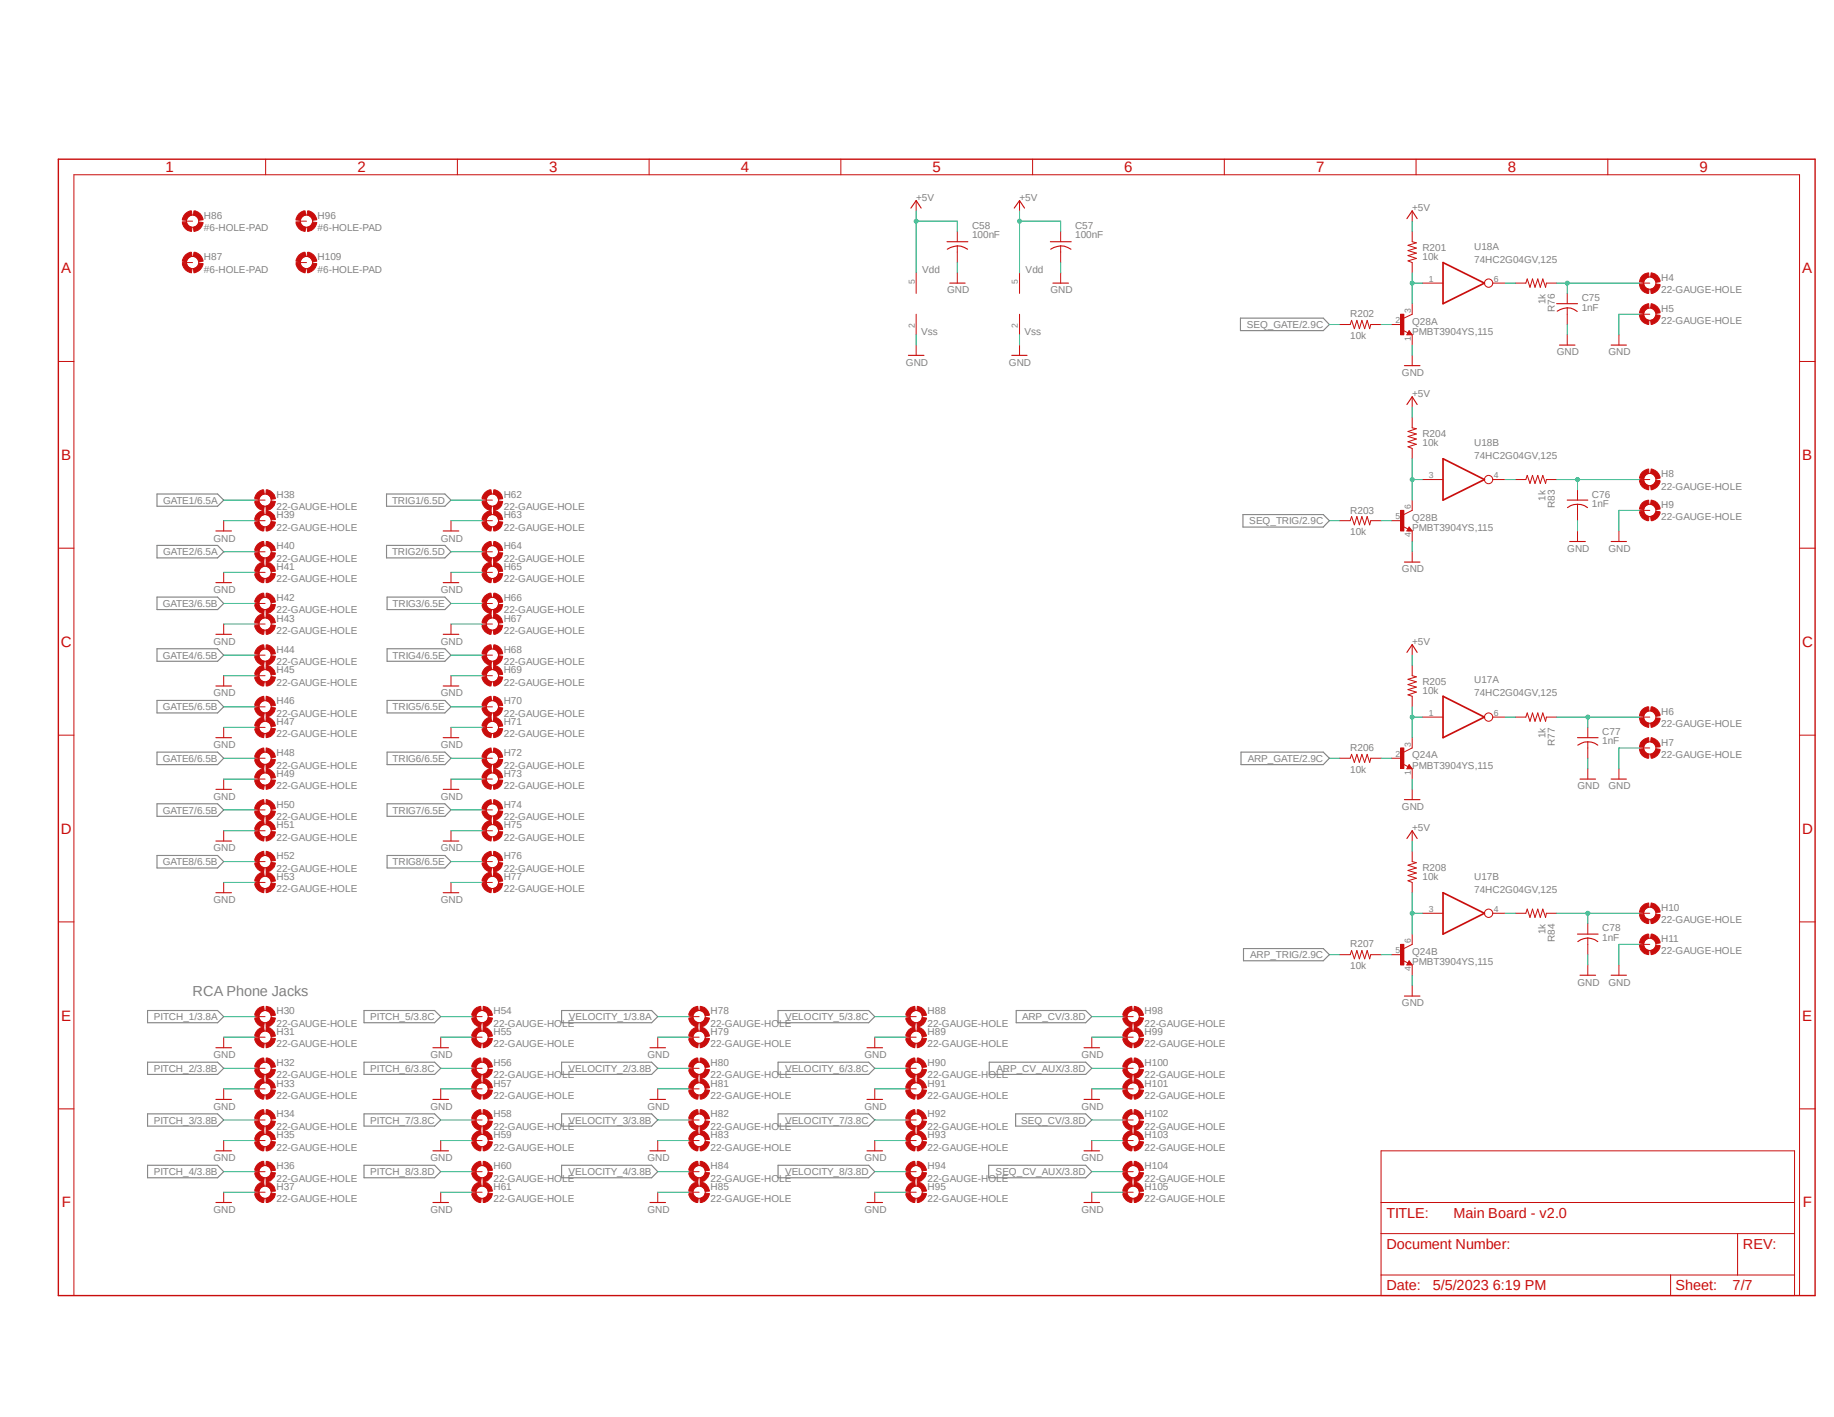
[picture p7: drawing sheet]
<svg xmlns="http://www.w3.org/2000/svg" width="279mm" height="216mm" viewBox="0 0 279 216" stroke-linecap="round" stroke-linejoin="round" font-family="sans-serif">
<defs><g id="words">
<g font-size="2.3" fill="#c90d0c">
<text x="25.2" y="26.2">1</text>
<text x="54.4" y="26.2">2</text>
<text x="83.7" y="26.2">3</text>
<text x="112.9" y="26.2">4</text>
<text x="142.1" y="26.2">5</text>
<text x="171.3" y="26.2">6</text>
<text x="200.5" y="26.2">7</text>
<text x="229.7" y="26.2">8</text>
<text x="258.9" y="26.2">9</text>
<text x="9.3" y="41.7">A</text>
<text x="274.6" y="41.7">A</text>
<text x="9.3" y="70.1">B</text>
<text x="274.6" y="70.1">B</text>
<text x="9.3" y="98.6">C</text>
<text x="274.5" y="98.6">C</text>
<text x="9.3" y="127">D</text>
<text x="274.5" y="127">D</text>
<text x="9.3" y="155.5">E</text>
<text x="274.6" y="155.5">E</text>
<text x="9.4" y="184">F</text>
<text x="274.7" y="184">F</text>
</g>
<text font-size="2.2" fill="#808080" x="29.3" y="151.8">RCA Phone Jacks</text>
<g font-size="2.2" fill="#c90d0c">
<text x="211.2" y="185.6">TITLE:</text>
<text x="221.4" y="185.6">Main Board - v2.0</text>
<text x="211.2" y="190.3">Document Number:</text>
<text x="265.5" y="190.3">REV:</text>
<text x="211.2" y="196.6">Date:</text>
<text x="218.3" y="196.6">5/5/2023 6:19 PM</text>
<text x="255.3" y="196.6">Sheet:</text>
<text x="264" y="196.6">7/7</text>
</g>
<g font-size="1.5" fill="#808080">
<text x="31.1" y="35.2">#6-HOLE-PAD</text>
<text x="31.1" y="33.3">H86</text>
<text x="48.4" y="35.2">#6-HOLE-PAD</text>
<text x="48.4" y="33.3">H96</text>
<text x="139.6" y="30.6">+5V</text>
<text x="148.1" y="34.9">C58</text>
<text x="155.3" y="30.6">+5V</text>
<text x="163.8" y="34.9">C57</text>
<text x="215.1" y="32.1">+5V</text>
<text x="31.1" y="41.5">#6-HOLE-PAD</text>
<text x="31.1" y="39.6">H87</text>
<text x="48.4" y="41.5">#6-HOLE-PAD</text>
<text x="48.4" y="39.6">H109</text>
<text x="140.5" y="41.6">Vdd</text>
<text x="148.1" y="36.3">100nF</text>
<text x="156.3" y="41.6">Vdd</text>
<text x="163.8" y="36.3">100nF</text>
<text x="216.7" y="39.7">10k</text>
<text x="216.7" y="38.3">R201</text>
<text x="224.6" y="40">74HC2G04GV,125</text>
<text x="224.6" y="38">U18A</text>
<text x="144.3" y="44.7">GND</text>
<text x="160" y="44.7">GND</text>
<text x="235.5" y="46.4" transform="rotate(-90 235.5 46.4)">1k</text>
<text x="236.9" y="47.5" transform="rotate(-90 236.9 47.5)">R76</text>
<text x="241" y="47.3">1nF</text>
<text x="241" y="45.9">C75</text>
<text x="253.1" y="44.7">22-GAUGE-HOLE</text>
<text x="253.1" y="47.5">H5</text>
<text x="253.1" y="42.8">H4</text>
<text x="140.3" y="51">Vss</text>
<text x="156.1" y="51">Vss</text>
<text x="189.9" y="50">SEQ_GATE/2.9C</text>
<text x="205.7" y="51.6">10k</text>
<text x="205.7" y="48.3">R202</text>
<text x="215.1" y="51">PMBT3904YS,115</text>
<text x="215.1" y="49.4">Q28A</text>
<text x="253.1" y="49.4">22-GAUGE-HOLE</text>
<text x="138" y="55.8">GND</text>
<text x="153.7" y="55.8">GND</text>
<text x="213.6" y="57.3">GND</text>
<text x="237.1" y="54.1">GND</text>
<text x="245" y="54.1">GND</text>
<text x="215.1" y="60.5">+5V</text>
<text x="216.7" y="68">10k</text>
<text x="216.7" y="66.6">R204</text>
<text x="224.6" y="69.9">74HC2G04GV,125</text>
<text x="224.6" y="67.9">U18B</text>
<text x="24.8" y="76.8">GATE1/6.5A</text>
<text x="42.1" y="77.7">22-GAUGE-HOLE</text>
<text x="42.1" y="75.8">H38</text>
<text x="59.7" y="76.8">TRIG1/6.5D</text>
<text x="76.8" y="77.7">22-GAUGE-HOLE</text>
<text x="76.8" y="75.8">H62</text>
<text x="235.5" y="76.3" transform="rotate(-90 235.5 76.3)">1k</text>
<text x="236.9" y="77.4" transform="rotate(-90 236.9 77.4)">R83</text>
<text x="242.5" y="77.2">1nF</text>
<text x="242.5" y="75.8">C76</text>
<text x="253.1" y="74.6">22-GAUGE-HOLE</text>
<text x="253.1" y="77.4">H9</text>
<text x="253.1" y="72.7">H8</text>
<text x="32.5" y="82.5">GND</text>
<text x="42.1" y="80.9">22-GAUGE-HOLE</text>
<text x="42.1" y="79">H39</text>
<text x="42.1" y="83.7">H40</text>
<text x="67.1" y="82.5">GND</text>
<text x="76.8" y="80.9">22-GAUGE-HOLE</text>
<text x="76.8" y="79">H63</text>
<text x="76.8" y="83.7">H64</text>
<text x="190.3" y="79.9">SEQ_TRIG/2.9C</text>
<text x="205.7" y="81.5">10k</text>
<text x="205.7" y="78.3">R203</text>
<text x="215.1" y="80.9">PMBT3904YS,115</text>
<text x="215.1" y="79.3">Q28B</text>
<text x="253.1" y="79.3">22-GAUGE-HOLE</text>
<text x="24.8" y="84.6">GATE2/6.5A</text>
<text x="42.1" y="85.6">22-GAUGE-HOLE</text>
<text x="42.1" y="88.7">22-GAUGE-HOLE</text>
<text x="42.1" y="86.9">H41</text>
<text x="59.7" y="84.6">TRIG2/6.5D</text>
<text x="76.8" y="85.6">22-GAUGE-HOLE</text>
<text x="76.8" y="88.7">22-GAUGE-HOLE</text>
<text x="76.8" y="86.9">H65</text>
<text x="213.6" y="87.2">GND</text>
<text x="238.8" y="84.1">GND</text>
<text x="245" y="84.1">GND</text>
<text x="24.8" y="92.5">GATE3/6.5B</text>
<text x="32.5" y="90.4">GND</text>
<text x="42.1" y="93.5">22-GAUGE-HOLE</text>
<text x="42.1" y="91.6">H42</text>
<text x="42.1" y="94.7">H43</text>
<text x="59.8" y="92.5">TRIG3/6.5E</text>
<text x="67.1" y="90.4">GND</text>
<text x="76.8" y="93.5">22-GAUGE-HOLE</text>
<text x="76.8" y="91.6">H66</text>
<text x="76.8" y="94.7">H67</text>
<text x="24.8" y="100.4">GATE4/6.5B</text>
<text x="32.5" y="98.2">GND</text>
<text x="42.1" y="96.6">22-GAUGE-HOLE</text>
<text x="42.1" y="101.3">22-GAUGE-HOLE</text>
<text x="42.1" y="99.4">H44</text>
<text x="59.8" y="100.4">TRIG4/6.5E</text>
<text x="67.1" y="98.2">GND</text>
<text x="76.8" y="96.6">22-GAUGE-HOLE</text>
<text x="76.8" y="101.3">22-GAUGE-HOLE</text>
<text x="76.8" y="99.4">H68</text>
<text x="215.1" y="98.2">+5V</text>
<text x="32.5" y="106.1">GND</text>
<text x="42.1" y="104.5">22-GAUGE-HOLE</text>
<text x="42.1" y="102.6">H45</text>
<text x="42.1" y="107.3">H46</text>
<text x="67.1" y="106.1">GND</text>
<text x="76.8" y="104.5">22-GAUGE-HOLE</text>
<text x="76.8" y="102.6">H69</text>
<text x="76.8" y="107.3">H70</text>
<text x="216.7" y="105.8">10k</text>
<text x="216.7" y="104.4">R205</text>
<text x="224.6" y="106.1">74HC2G04GV,125</text>
<text x="224.6" y="104.1">U17A</text>
<text x="24.8" y="108.2">GATE5/6.5B</text>
<text x="32.5" y="114">GND</text>
<text x="42.1" y="109.2">22-GAUGE-HOLE</text>
<text x="42.1" y="112.4">22-GAUGE-HOLE</text>
<text x="42.1" y="110.4">H47</text>
<text x="59.8" y="108.2">TRIG5/6.5E</text>
<text x="67.1" y="114">GND</text>
<text x="76.8" y="109.2">22-GAUGE-HOLE</text>
<text x="76.8" y="112.4">22-GAUGE-HOLE</text>
<text x="76.8" y="110.4">H71</text>
<text x="235.5" y="112.5" transform="rotate(-90 235.5 112.5)">1k</text>
<text x="236.9" y="113.6" transform="rotate(-90 236.9 113.6)">R77</text>
<text x="244.1" y="113.4">1nF</text>
<text x="244.1" y="112">C77</text>
<text x="253.1" y="110.8">22-GAUGE-HOLE</text>
<text x="253.1" y="113.6">H7</text>
<text x="253.1" y="108.9">H6</text>
<text x="24.8" y="116.1">GATE6/6.5B</text>
<text x="42.1" y="117.1">22-GAUGE-HOLE</text>
<text x="42.1" y="115.2">H48</text>
<text x="42.1" y="118.3">H49</text>
<text x="59.8" y="116.1">TRIG6/6.5E</text>
<text x="76.8" y="117.1">22-GAUGE-HOLE</text>
<text x="76.8" y="115.2">H72</text>
<text x="76.8" y="118.3">H73</text>
<text x="190.1" y="116.1">ARP_GATE/2.9C</text>
<text x="205.7" y="117.8">10k</text>
<text x="205.7" y="114.5">R206</text>
<text x="215.1" y="117.1">PMBT3904YS,115</text>
<text x="215.1" y="115.5">Q24A</text>
<text x="253.1" y="115.5">22-GAUGE-HOLE</text>
<text x="24.8" y="124">GATE7/6.5B</text>
<text x="32.5" y="121.8">GND</text>
<text x="42.1" y="120.2">22-GAUGE-HOLE</text>
<text x="42.1" y="124.9">22-GAUGE-HOLE</text>
<text x="42.1" y="123.1">H50</text>
<text x="59.8" y="124">TRIG7/6.5E</text>
<text x="67.1" y="121.8">GND</text>
<text x="76.8" y="120.2">22-GAUGE-HOLE</text>
<text x="76.8" y="124.9">22-GAUGE-HOLE</text>
<text x="76.8" y="123.1">H74</text>
<text x="213.6" y="123.4">GND</text>
<text x="240.3" y="120.3">GND</text>
<text x="245" y="120.3">GND</text>
<text x="24.8" y="131.8">GATE8/6.5B</text>
<text x="32.5" y="129.7">GND</text>
<text x="42.1" y="128.1">22-GAUGE-HOLE</text>
<text x="42.1" y="126.2">H51</text>
<text x="42.1" y="130.9">H52</text>
<text x="59.8" y="131.8">TRIG8/6.5E</text>
<text x="67.1" y="129.7">GND</text>
<text x="76.8" y="128.1">22-GAUGE-HOLE</text>
<text x="76.8" y="126.2">H75</text>
<text x="76.8" y="130.9">H76</text>
<text x="215.1" y="126.6">+5V</text>
<text x="32.5" y="137.6">GND</text>
<text x="42.1" y="132.8">22-GAUGE-HOLE</text>
<text x="42.1" y="136">22-GAUGE-HOLE</text>
<text x="42.1" y="134.1">H53</text>
<text x="67.1" y="137.6">GND</text>
<text x="76.8" y="132.8">22-GAUGE-HOLE</text>
<text x="76.8" y="136">22-GAUGE-HOLE</text>
<text x="76.8" y="134.1">H77</text>
<text x="216.7" y="134.1">10k</text>
<text x="216.7" y="132.7">R208</text>
<text x="224.6" y="136">74HC2G04GV,125</text>
<text x="224.6" y="134">U17B</text>
<text x="235.5" y="142.4" transform="rotate(-90 235.5 142.4)">1k</text>
<text x="236.9" y="143.5" transform="rotate(-90 236.9 143.5)">R84</text>
<text x="244.1" y="143.3">1nF</text>
<text x="244.1" y="141.9">C78</text>
<text x="253.1" y="140.7">22-GAUGE-HOLE</text>
<text x="253.1" y="143.5">H11</text>
<text x="253.1" y="138.8">H10</text>
<text x="190.5" y="146">ARP_TRIG/2.9C</text>
<text x="205.7" y="147.7">10k</text>
<text x="205.7" y="144.4">R207</text>
<text x="215.1" y="147">PMBT3904YS,115</text>
<text x="215.1" y="145.5">Q24B</text>
<text x="253.1" y="145.4">22-GAUGE-HOLE</text>
<text x="23.5" y="155.4">PITCH_1/3.8A</text>
<text x="42.1" y="154.6">H30</text>
<text x="56.4" y="155.4">PITCH_5/3.8C</text>
<text x="75.2" y="154.6">H54</text>
<text x="86.7" y="155.4">VELOCITY_1/3.8A</text>
<text x="108.2" y="154.6">H78</text>
<text x="119.6" y="155.4">VELOCITY_5/3.8C</text>
<text x="141.3" y="154.6">H88</text>
<text x="155.7" y="155.4">ARP_CV/3.8D</text>
<text x="174.4" y="154.6">H98</text>
<text x="213.6" y="153.3">GND</text>
<text x="240.3" y="150.2">GND</text>
<text x="245" y="150.2">GND</text>
<text x="32.5" y="161.2">GND</text>
<text x="42.1" y="156.4">22-GAUGE-HOLE</text>
<text x="42.1" y="159.6">22-GAUGE-HOLE</text>
<text x="42.1" y="157.7">H31</text>
<text x="65.6" y="161.2">GND</text>
<text x="75.2" y="156.4">22-GAUGE-HOLE</text>
<text x="75.2" y="159.6">22-GAUGE-HOLE</text>
<text x="75.2" y="157.7">H55</text>
<text x="98.6" y="161.2">GND</text>
<text x="108.2" y="156.4">22-GAUGE-HOLE</text>
<text x="108.2" y="159.6">22-GAUGE-HOLE</text>
<text x="108.2" y="157.7">H79</text>
<text x="131.7" y="161.2">GND</text>
<text x="141.3" y="156.4">22-GAUGE-HOLE</text>
<text x="141.3" y="159.6">22-GAUGE-HOLE</text>
<text x="141.3" y="157.7">H89</text>
<text x="164.8" y="161.2">GND</text>
<text x="174.4" y="156.4">22-GAUGE-HOLE</text>
<text x="174.4" y="159.6">22-GAUGE-HOLE</text>
<text x="174.4" y="157.7">H99</text>
<text x="23.4" y="163.3">PITCH_2/3.8B</text>
<text x="42.1" y="164.3">22-GAUGE-HOLE</text>
<text x="42.1" y="167.4">22-GAUGE-HOLE</text>
<text x="42.1" y="162.4">H32</text>
<text x="42.1" y="165.6">H33</text>
<text x="56.4" y="163.3">PITCH_6/3.8C</text>
<text x="75.2" y="164.3">22-GAUGE-HOLE</text>
<text x="75.2" y="167.4">22-GAUGE-HOLE</text>
<text x="75.2" y="162.4">H56</text>
<text x="75.2" y="165.6">H57</text>
<text x="86.6" y="163.3">VELOCITY_2/3.8B</text>
<text x="108.2" y="164.3">22-GAUGE-HOLE</text>
<text x="108.2" y="167.4">22-GAUGE-HOLE</text>
<text x="108.2" y="162.4">H80</text>
<text x="108.2" y="165.6">H81</text>
<text x="119.6" y="163.3">VELOCITY_6/3.8C</text>
<text x="141.3" y="164.3">22-GAUGE-HOLE</text>
<text x="141.3" y="167.4">22-GAUGE-HOLE</text>
<text x="141.3" y="162.4">H90</text>
<text x="141.3" y="165.6">H91</text>
<text x="151.8" y="163.3">ARP_CV_AUX/3.8D</text>
<text x="174.4" y="164.3">22-GAUGE-HOLE</text>
<text x="174.4" y="167.4">22-GAUGE-HOLE</text>
<text x="174.4" y="162.4">H100</text>
<text x="174.4" y="165.6">H101</text>
<text x="23.4" y="171.2">PITCH_3/3.8B</text>
<text x="32.5" y="169.1">GND</text>
<text x="42.1" y="172.2">22-GAUGE-HOLE</text>
<text x="42.1" y="170.3">H34</text>
<text x="42.1" y="173.4">H35</text>
<text x="56.4" y="171.2">PITCH_7/3.8C</text>
<text x="65.6" y="169.1">GND</text>
<text x="75.2" y="172.2">22-GAUGE-HOLE</text>
<text x="75.2" y="170.3">H58</text>
<text x="75.2" y="173.4">H59</text>
<text x="86.6" y="171.2">VELOCITY_3/3.8B</text>
<text x="98.6" y="169.1">GND</text>
<text x="108.2" y="172.2">22-GAUGE-HOLE</text>
<text x="108.2" y="170.3">H82</text>
<text x="108.2" y="173.4">H83</text>
<text x="119.6" y="171.2">VELOCITY_7/3.8C</text>
<text x="131.7" y="169.1">GND</text>
<text x="141.3" y="172.2">22-GAUGE-HOLE</text>
<text x="141.3" y="170.3">H92</text>
<text x="141.3" y="173.4">H93</text>
<text x="155.6" y="171.2">SEQ_CV/3.8D</text>
<text x="164.8" y="169.1">GND</text>
<text x="174.4" y="172.2">22-GAUGE-HOLE</text>
<text x="174.4" y="170.3">H102</text>
<text x="174.4" y="173.4">H103</text>
<text x="23.4" y="179.1">PITCH_4/3.8B</text>
<text x="32.5" y="177">GND</text>
<text x="42.1" y="175.3">22-GAUGE-HOLE</text>
<text x="42.1" y="178.1">H36</text>
<text x="56.4" y="179.1">PITCH_8/3.8D</text>
<text x="65.6" y="177">GND</text>
<text x="75.2" y="175.3">22-GAUGE-HOLE</text>
<text x="75.2" y="178.1">H60</text>
<text x="86.6" y="179.1">VELOCITY_4/3.8B</text>
<text x="98.6" y="177">GND</text>
<text x="108.2" y="175.3">22-GAUGE-HOLE</text>
<text x="108.2" y="178.1">H84</text>
<text x="119.6" y="179.1">VELOCITY_8/3.8D</text>
<text x="131.7" y="177">GND</text>
<text x="141.3" y="175.3">22-GAUGE-HOLE</text>
<text x="141.3" y="178.1">H94</text>
<text x="151.7" y="179.1">SEQ_CV_AUX/3.8D</text>
<text x="164.8" y="177">GND</text>
<text x="174.4" y="175.3">22-GAUGE-HOLE</text>
<text x="174.4" y="178.1">H104</text>
<text x="32.5" y="184.8">GND</text>
<text x="42.1" y="180">22-GAUGE-HOLE</text>
<text x="42.1" y="183.2">22-GAUGE-HOLE</text>
<text x="42.1" y="181.3">H37</text>
<text x="65.6" y="184.8">GND</text>
<text x="75.2" y="180">22-GAUGE-HOLE</text>
<text x="75.2" y="183.2">22-GAUGE-HOLE</text>
<text x="75.2" y="181.3">H61</text>
<text x="98.6" y="184.8">GND</text>
<text x="108.2" y="180">22-GAUGE-HOLE</text>
<text x="108.2" y="183.2">22-GAUGE-HOLE</text>
<text x="108.2" y="181.3">H85</text>
<text x="131.7" y="184.8">GND</text>
<text x="141.3" y="180">22-GAUGE-HOLE</text>
<text x="141.3" y="183.2">22-GAUGE-HOLE</text>
<text x="141.3" y="181.3">H95</text>
<text x="164.8" y="184.8">GND</text>
<text x="174.4" y="180">22-GAUGE-HOLE</text>
<text x="174.4" y="183.2">22-GAUGE-HOLE</text>
<text x="174.4" y="181.3">H105</text>
</g>
<g font-size="1.3" fill="#808080">
<text x="139.4" y="43.3" transform="rotate(-90 139.4 43.3)">5</text>
<text x="155.1" y="43.3" transform="rotate(-90 155.1 43.3)">5</text>
<text x="214.9" y="47.6" transform="rotate(-90 214.9 47.6)">3</text>
<text x="217.7" y="42.9">1</text>
<text x="227.6" y="42.9">6</text>
<text x="139.4" y="50" transform="rotate(-90 139.4 50)">2</text>
<text x="155.1" y="50" transform="rotate(-90 155.1 50)">2</text>
<text x="212.6" y="49.2">2</text>
<text x="214.9" y="51.9" transform="rotate(-90 214.9 51.9)">1</text>
<text x="214.9" y="77.6" transform="rotate(-90 214.9 77.6)">6</text>
<text x="217.7" y="72.8">3</text>
<text x="227.6" y="72.8">4</text>
<text x="212.6" y="79.1">5</text>
<text x="214.9" y="81.9" transform="rotate(-90 214.9 81.9)">4</text>
<text x="214.9" y="113.8" transform="rotate(-90 214.9 113.8)">3</text>
<text x="217.7" y="109.1">1</text>
<text x="227.6" y="109.1">6</text>
<text x="212.6" y="115.3">2</text>
<text x="214.9" y="118.1" transform="rotate(-90 214.9 118.1)">1</text>
<text x="214.9" y="143.7" transform="rotate(-90 214.9 143.7)">6</text>
<text x="217.7" y="138.9">3</text>
<text x="227.6" y="138.9">4</text>
<text x="212.6" y="145.2">5</text>
<text x="214.9" y="148" transform="rotate(-90 214.9 148)">4</text>
</g>
</g></defs>
<path d="M8.6 24l268.2 173.8M276.8 24l-268.2 173.8" fill="none" stroke="#fff" stroke-width=".15"/>
<g fill="none" stroke="#808080" stroke-width=".17">
<path d="M189 48.5h12.6l.9 .9-.9 1h-12.6zM23.9 75.3h9.2l1 .9-1 .9h-9.2zM58.9 75.3h8.9l.9 .9-.9 .9h-8.9zM189.4 78.4h12.2l.9 .9-.9 1h-12.2zM23.9 83.1h9.2l1 1-1 .9h-9.2zM23.9 91h9.2l1 .9-1 1h-9.2zM23.9 98.8h9.2l1 1-1 1h-9.2zM58.9 83.1h8.9l.9 1-.9 .9h-8.9zM59 91h8.8l.9 .9-.9 1h-8.8zM59 98.8h8.8l.9 1-.9 1h-8.8zM23.9 106.7h9.2l1 1-1 .9h-9.2zM23.9 114.6h9.2l1 .9-1 1h-9.2z"/>
<path d="M59 106.7h8.8l.9 1-.9 .9h-8.8zM59 114.6h8.8l.9 .9-.9 1h-8.8zM189.1 114.6h12.5l.9 .9-.9 1h-12.5zM23.9 122.5h9.2l1 .9-1 1h-9.2zM23.9 130.3h9.2l1 1-1 .9h-9.2zM59 122.5h8.8l.9 .9-.9 1h-8.8zM59 130.3h8.8l.9 1-.9 .9h-8.8zM22.5 154h10.6l1 .9-1 .9h-10.6zM55.5 154h10.7l.9 .9-.9 .9h-10.7zM85.6 154h13.7l.9 .9-.9 .9h-13.7zM118.5 154h13.8l1 .9-1 .9h-13.8zM154.8 154h10.6l.9 .9-.9 .9h-10.6z"/>
<path d="M189.4 144.5h12.2l.9 1-.9 .9h-12.2zM22.5 161.8h10.6l1 1-1 .9h-10.6zM22.5 169.7h10.6l1 .9-1 1h-10.6zM22.5 177.5h10.6l1 1-1 1h-10.6zM55.5 161.8h10.7l.9 1-.9 .9h-10.7zM55.5 169.7h10.7l.9 .9-.9 1h-10.7zM55.5 177.5h10.7l.9 1-.9 1h-10.7zM85.6 161.8h13.7l.9 1-.9 .9h-13.7zM85.6 169.7h13.7l.9 .9-.9 1h-13.7zM85.6 177.5h13.7l.9 1-.9 1h-13.7zM118.5 161.8h13.8l1 1-1 .9h-13.8zM118.5 169.7h13.8l1 .9-1 1h-13.8z"/>
<path d="M118.5 177.5h13.8l1 1-1 1h-13.8zM150.6 177.5h14.8l.9 1-.9 1h-14.8zM150.7 161.8h14.7l.9 1-.9 .9h-14.7zM154.7 169.7h10.7l.9 .9-.9 1h-10.7z"/>
</g>
<g fill="none" stroke="#c90d0c" stroke-width=".17">
<path d="M32.9 159.6h2.4M66 159.6h2.3M99 159.6h2.4M132.1 159.6h2.4M165.1 159.6h2.4M32.9 167.5h2.4M32.9 175.3h2.4M66 167.5h2.3M66 175.3h2.3M99 167.5h2.4M99 175.3h2.4M132.1 167.5h2.4"/>
<path d="M132.1 175.3h2.4M165.1 167.5h2.4M165.1 175.3h2.4M32.9 183.2h2.4M66 183.2h2.3M99 183.2h2.4M132.1 183.2h2.4M165.1 183.2h2.4"/>
</g>
<g fill="none" stroke="#c90d0c" stroke-width=".15">
<path d="M34.1 158v1.6M67.1 158v1.6M100.2 158v1.6M133.3 158v1.6M166.3 158v1.6M34.1 165.9v1.6M34.1 173.8v1.5M67.1 165.9v1.6M67.1 173.8v1.5M100.2 165.9v1.6M100.2 173.8v1.5M133.3 165.9v1.6"/>
<path d="M133.3 173.8v1.5M166.3 165.9v1.6M166.3 173.8v1.5M34.1 181.7v1.5M67.1 181.7v1.5M100.2 181.7v1.5M133.3 181.7v1.5M166.3 181.7v1.5"/>
</g>
<path d="M40.6 153.3a1.55 1.55 0 0 1 1.4 1.4l-.7 .1a.88 .88 0 0 0-.8-.8z" fill-rule="evenodd" fill="#c90d0c"/>
<path d="M40.6 153.3a1.55 1.55 0 0 1 1.4 1.4l-.7 .1a.88 .88 0 0 0-.8-.8z" fill="none" stroke="#c90d0c" stroke-width=".15"/>
<path d="M39.2 153.8l.4-.3 .6-.2 .1 .7a.97 .97 0 0 0-.9 .8l-.6-.1 .2-.6z" fill-rule="evenodd" fill="#c90d0c"/>
<path d="M39.2 153.8l.4-.3 .6-.2 .1 .7a.97 .97 0 0 0-.9 .8l-.6-.1 .2-.6z" fill="none" stroke="#c90d0c" stroke-width=".15"/>
<path d="M38.8 155.1l.6-.1a.97 .97 0 0 0 .9 .8l-.1 .7a1.46 1.46 0 0 1-1.4-1.4z" fill-rule="evenodd" fill="#c90d0c"/>
<path d="M38.8 155.1l.6-.1a.97 .97 0 0 0 .9 .8l-.1 .7a1.46 1.46 0 0 1-1.4-1.4z" fill="none" stroke="#c90d0c" stroke-width=".15"/>
<path d="M40.5 155.8a.88 .88 0 0 0 .8-.8l.7 .1a1.55 1.55 0 0 1-1.4 1.4z" fill-rule="evenodd" fill="#c90d0c"/>
<g fill="none" stroke="#c90d0c" stroke-width=".15">
<path d="M38.8 154.9h1.6M40.5 155.8a.88 .88 0 0 0 .8-.8l.7 .1a1.55 1.55 0 0 1-1.4 1.4z"/>
<circle cx="40.4" cy="154.9" r=".93"/>
</g>
<path d="M40.6 156.5a1.65 1.65 0 0 1 1.4 1.4h-.7a.87 .87 0 0 0-.8-.8z" fill-rule="evenodd" fill="#c90d0c"/>
<path d="M40.6 156.5a1.65 1.65 0 0 1 1.4 1.4h-.7a.87 .87 0 0 0-.8-.8z" fill="none" stroke="#c90d0c" stroke-width=".15"/>
<path d="M39.2 156.9l1-.4 .1 .6a.96 .96 0 0 0-.9 .8h-.6l.2-.6z" fill-rule="evenodd" fill="#c90d0c"/>
<path d="M39.2 156.9l1-.4 .1 .6a.96 .96 0 0 0-.9 .8h-.6l.2-.6z" fill="none" stroke="#c90d0c" stroke-width=".15"/>
<path d="M38.8 158.2h.6a1.09 1.09 0 0 0 .9 .8l-.1 .6a1.55 1.55 0 0 1-1.4-1.4z" fill-rule="evenodd" fill="#c90d0c"/>
<path d="M38.8 158.2h.6a1.09 1.09 0 0 0 .9 .8l-.1 .6a1.55 1.55 0 0 1-1.4-1.4z" fill="none" stroke="#c90d0c" stroke-width=".15"/>
<path d="M41.3 158.2h.7a1.65 1.65 0 0 1-1.4 1.4l-.1-.6a.97 .97 0 0 0 .8-.8z" fill-rule="evenodd" fill="#c90d0c"/>
<g fill="none" stroke="#c90d0c" stroke-width=".15">
<path d="M38.8 158h1.6M41.3 158.2h.7a1.65 1.65 0 0 1-1.4 1.4l-.1-.6a.97 .97 0 0 0 .8-.8z"/>
<circle cx="40.4" cy="158" r=".93"/>
</g>
<path d="M40.6 161.2a1.55 1.55 0 0 1 1.4 1.4h-.7a.88 .88 0 0 0-.8-.8z" fill-rule="evenodd" fill="#c90d0c"/>
<path d="M40.6 161.2a1.55 1.55 0 0 1 1.4 1.4h-.7a.88 .88 0 0 0-.8-.8z" fill="none" stroke="#c90d0c" stroke-width=".15"/>
<path d="M39.2 161.6l.4-.2 .6-.2 .1 .6a.97 .97 0 0 0-.9 .8h-.6l.2-.6z" fill-rule="evenodd" fill="#c90d0c"/>
<path d="M39.2 161.6l.4-.2 .6-.2 .1 .6a.97 .97 0 0 0-.9 .8h-.6l.2-.6z" fill="none" stroke="#c90d0c" stroke-width=".15"/>
<path d="M38.8 163l.6-.1a.97 .97 0 0 0 .9 .8l-.1 .6a1.46 1.46 0 0 1-1.4-1.3z" fill-rule="evenodd" fill="#c90d0c"/>
<path d="M38.8 163l.6-.1a.97 .97 0 0 0 .9 .8l-.1 .6a1.46 1.46 0 0 1-1.4-1.3z" fill="none" stroke="#c90d0c" stroke-width=".15"/>
<path d="M40.5 163.7a.88 .88 0 0 0 .8-.8l.7 .1a1.55 1.55 0 0 1-1.4 1.3z" fill-rule="evenodd" fill="#c90d0c"/>
<g fill="none" stroke="#c90d0c" stroke-width=".15">
<path d="M38.8 162.8h1.6M40.5 163.7a.88 .88 0 0 0 .8-.8l.7 .1a1.55 1.55 0 0 1-1.4 1.3z"/>
<circle cx="40.4" cy="162.8" r=".93"/>
</g>
<path d="M40.6 164.3a1.65 1.65 0 0 1 1.4 1.4l-.7 .1a.87 .87 0 0 0-.8-.8z" fill-rule="evenodd" fill="#c90d0c"/>
<path d="M40.6 164.3a1.65 1.65 0 0 1 1.4 1.4l-.7 .1a.87 .87 0 0 0-.8-.8z" fill="none" stroke="#c90d0c" stroke-width=".15"/>
<path d="M39.2 164.8l1-.5 .1 .7a.96 .96 0 0 0-.9 .8l-.6-.1 .2-.6z" fill-rule="evenodd" fill="#c90d0c"/>
<path d="M39.2 164.8l1-.5 .1 .7a.96 .96 0 0 0-.9 .8l-.6-.1 .2-.6z" fill="none" stroke="#c90d0c" stroke-width=".15"/>
<path d="M38.8 166.1l.6-.1a1.09 1.09 0 0 0 .9 .9l-.1 .6a1.46 1.46 0 0 1-1.4-1.4z" fill-rule="evenodd" fill="#c90d0c"/>
<path d="M38.8 166.1l.6-.1a1.09 1.09 0 0 0 .9 .9l-.1 .6a1.46 1.46 0 0 1-1.4-1.4z" fill="none" stroke="#c90d0c" stroke-width=".15"/>
<path d="M41.3 166l.7 .1a1.55 1.55 0 0 1-1.4 1.4l-.1-.6a.97 .97 0 0 0 .8-.9z" fill-rule="evenodd" fill="#c90d0c"/>
<g fill="none" stroke="#c90d0c" stroke-width=".15">
<path d="M38.8 165.9h1.6M41.3 166l.7 .1a1.55 1.55 0 0 1-1.4 1.4l-.1-.6a.97 .97 0 0 0 .8-.9z"/>
<circle cx="40.4" cy="165.9" r=".93"/>
</g>
<path d="M40.6 169.1a1.55 1.55 0 0 1 1.4 1.3l-.7 .1a.88 .88 0 0 0-.8-.8z" fill-rule="evenodd" fill="#c90d0c"/>
<path d="M40.6 169.1a1.55 1.55 0 0 1 1.4 1.3l-.7 .1a.88 .88 0 0 0-.8-.8z" fill="none" stroke="#c90d0c" stroke-width=".15"/>
<path d="M39.2 169.5l.4-.3 .6-.1 .1 .6a.97 .97 0 0 0-.9 .8l-.6-.1 .2-.6z" fill-rule="evenodd" fill="#c90d0c"/>
<path d="M39.2 169.5l.4-.3 .6-.1 .1 .6a.97 .97 0 0 0-.9 .8l-.6-.1 .2-.6z" fill="none" stroke="#c90d0c" stroke-width=".15"/>
<path d="M38.8 170.9l.6-.1a.97 .97 0 0 0 .9 .8l-.1 .6a1.46 1.46 0 0 1-1.4-1.3z" fill-rule="evenodd" fill="#c90d0c"/>
<path d="M38.8 170.9l.6-.1a.97 .97 0 0 0 .9 .8l-.1 .6a1.46 1.46 0 0 1-1.4-1.3z" fill="none" stroke="#c90d0c" stroke-width=".15"/>
<path d="M40.5 171.6a.88 .88 0 0 0 .8-.8l.7 .1a1.55 1.55 0 0 1-1.4 1.3z" fill-rule="evenodd" fill="#c90d0c"/>
<g fill="none" stroke="#c90d0c" stroke-width=".15">
<path d="M38.8 170.6h1.6M40.5 171.6a.88 .88 0 0 0 .8-.8l.7 .1a1.55 1.55 0 0 1-1.4 1.3z"/>
<circle cx="40.4" cy="170.6" r=".93"/>
</g>
<path d="M40.6 172.2a1.65 1.65 0 0 1 1.4 1.4l-.7 .1a.88 .88 0 0 0-.8-.9z" fill-rule="evenodd" fill="#c90d0c"/>
<path d="M40.6 172.2a1.65 1.65 0 0 1 1.4 1.4l-.7 .1a.88 .88 0 0 0-.8-.9z" fill="none" stroke="#c90d0c" stroke-width=".15"/>
<path d="M39.2 172.7l1-.5 .1 .6a.97 .97 0 0 0-.9 .9l-.6-.1 .2-.6z" fill-rule="evenodd" fill="#c90d0c"/>
<path d="M39.2 172.7l1-.5 .1 .6a.97 .97 0 0 0-.9 .9l-.6-.1 .2-.6z" fill="none" stroke="#c90d0c" stroke-width=".15"/>
<path d="M38.8 174l.6-.1a1.09 1.09 0 0 0 .9 .9l-.1 .5a1.46 1.46 0 0 1-1.4-1.3z" fill-rule="evenodd" fill="#c90d0c"/>
<path d="M38.8 174l.6-.1a1.09 1.09 0 0 0 .9 .9l-.1 .5a1.46 1.46 0 0 1-1.4-1.3z" fill="none" stroke="#c90d0c" stroke-width=".15"/>
<path d="M41.3 173.9l.7 .1a1.55 1.55 0 0 1-1.4 1.3l-.1-.5a.97 .97 0 0 0 .8-.9z" fill-rule="evenodd" fill="#c90d0c"/>
<g fill="none" stroke="#c90d0c" stroke-width=".15">
<path d="M38.8 173.8h1.6M41.3 173.9l.7 .1a1.55 1.55 0 0 1-1.4 1.3l-.1-.5a.97 .97 0 0 0 .8-.9z"/>
<circle cx="40.4" cy="173.8" r=".93"/>
</g>
<path d="M40.6 177a1.55 1.55 0 0 1 1.4 1.3l-.7 .1a.97 .97 0 0 0-.8-.9z" fill-rule="evenodd" fill="#c90d0c"/>
<path d="M40.6 177a1.55 1.55 0 0 1 1.4 1.3l-.7 .1a.97 .97 0 0 0-.8-.9z" fill="none" stroke="#c90d0c" stroke-width=".15"/>
<path d="M39.2 177.4l.4-.3 .6-.1 .1 .5a1.09 1.09 0 0 0-.9 .9l-.6-.1 .2-.6z" fill-rule="evenodd" fill="#c90d0c"/>
<path d="M39.2 177.4l.4-.3 .6-.1 .1 .5a1.09 1.09 0 0 0-.9 .9l-.6-.1 .2-.6z" fill="none" stroke="#c90d0c" stroke-width=".15"/>
<path d="M38.8 178.7l.6-.1a.97 .97 0 0 0 .9 .9l-.1 .6a1.55 1.55 0 0 1-1.4-1.4z" fill-rule="evenodd" fill="#c90d0c"/>
<path d="M38.8 178.7l.6-.1a.97 .97 0 0 0 .9 .9l-.1 .6a1.55 1.55 0 0 1-1.4-1.4z" fill="none" stroke="#c90d0c" stroke-width=".15"/>
<path d="M40.5 179.5a.88 .88 0 0 0 .8-.9l.7 .1a1.65 1.65 0 0 1-1.4 1.4z" fill-rule="evenodd" fill="#c90d0c"/>
<g fill="none" stroke="#c90d0c" stroke-width=".15">
<path d="M38.8 178.5h1.6M40.5 179.5a.88 .88 0 0 0 .8-.9l.7 .1a1.65 1.65 0 0 1-1.4 1.4z"/>
<circle cx="40.4" cy="178.5" r=".93"/>
</g>
<path d="M40.6 180.1a1.54 1.54 0 0 1 1.4 1.4h-.7a.88 .88 0 0 0-.8-.8z" fill-rule="evenodd" fill="#c90d0c"/>
<path d="M40.6 180.1a1.54 1.54 0 0 1 1.4 1.4h-.7a.88 .88 0 0 0-.8-.8z" fill="none" stroke="#c90d0c" stroke-width=".15"/>
<path d="M39.2 180.5l.4-.2 .6-.2 .1 .6a.97 .97 0 0 0-.9 .8h-.6l.2-.7z" fill-rule="evenodd" fill="#c90d0c"/>
<path d="M39.2 180.5l.4-.2 .6-.2 .1 .6a.97 .97 0 0 0-.9 .8h-.6l.2-.7z" fill="none" stroke="#c90d0c" stroke-width=".15"/>
<path d="M38.8 181.9l.6-.1a1.09 1.09 0 0 0 .9 .8l-.1 .6a1.46 1.46 0 0 1-1.4-1.3z" fill-rule="evenodd" fill="#c90d0c"/>
<path d="M38.8 181.9l.6-.1a1.09 1.09 0 0 0 .9 .8l-.1 .6a1.46 1.46 0 0 1-1.4-1.3z" fill="none" stroke="#c90d0c" stroke-width=".15"/>
<path d="M41.3 181.8l.7 .1a1.55 1.55 0 0 1-1.4 1.3l-.1-.6a.97 .97 0 0 0 .8-.8z" fill-rule="evenodd" fill="#c90d0c"/>
<g fill="none" stroke="#c90d0c" stroke-width=".15">
<path d="M38.8 181.7h1.6M41.3 181.8l.7 .1a1.55 1.55 0 0 1-1.4 1.3l-.1-.6a.97 .97 0 0 0 .8-.8z"/>
<circle cx="40.4" cy="181.7" r=".93"/>
</g>
<path d="M73.6 153.3a1.55 1.55 0 0 1 1.4 1.4l-.6 .1a.88 .88 0 0 0-.8-.8z" fill-rule="evenodd" fill="#c90d0c"/>
<path d="M73.6 153.3a1.55 1.55 0 0 1 1.4 1.4l-.6 .1a.88 .88 0 0 0-.8-.8z" fill="none" stroke="#c90d0c" stroke-width=".15"/>
<path d="M72.3 153.8l.3-.3 .6-.2 .1 .7a.97 .97 0 0 0-.8 .8l-.6-.1 .2-.6z" fill-rule="evenodd" fill="#c90d0c"/>
<path d="M72.3 153.8l.3-.3 .6-.2 .1 .7a.97 .97 0 0 0-.8 .8l-.6-.1 .2-.6z" fill="none" stroke="#c90d0c" stroke-width=".15"/>
<path d="M71.9 155.1l.6-.1a.97 .97 0 0 0 .8 .8l-.1 .7a1.46 1.46 0 0 1-1.3-1.4z" fill-rule="evenodd" fill="#c90d0c"/>
<path d="M71.9 155.1l.6-.1a.97 .97 0 0 0 .8 .8l-.1 .7a1.46 1.46 0 0 1-1.3-1.4z" fill="none" stroke="#c90d0c" stroke-width=".15"/>
<path d="M73.6 155.8a.88 .88 0 0 0 .8-.8l.6 .1a1.55 1.55 0 0 1-1.4 1.4z" fill-rule="evenodd" fill="#c90d0c"/>
<g fill="none" stroke="#c90d0c" stroke-width=".15">
<path d="M71.9 154.9h1.5M73.6 155.8a.88 .88 0 0 0 .8-.8l.6 .1a1.55 1.55 0 0 1-1.4 1.4z"/>
<circle cx="73.4" cy="154.9" r=".93"/>
</g>
<path d="M73.6 156.5a1.65 1.65 0 0 1 1.4 1.4h-.6a.87 .87 0 0 0-.8-.8z" fill-rule="evenodd" fill="#c90d0c"/>
<path d="M73.6 156.5a1.65 1.65 0 0 1 1.4 1.4h-.6a.87 .87 0 0 0-.8-.8z" fill="none" stroke="#c90d0c" stroke-width=".15"/>
<path d="M72.3 156.9l.9-.4 .1 .6a.96 .96 0 0 0-.8 .8h-.6l.2-.6z" fill-rule="evenodd" fill="#c90d0c"/>
<path d="M72.3 156.9l.9-.4 .1 .6a.96 .96 0 0 0-.8 .8h-.6l.2-.6z" fill="none" stroke="#c90d0c" stroke-width=".15"/>
<path d="M71.9 158.2h.6a1.09 1.09 0 0 0 .8 .8l-.1 .6a1.55 1.55 0 0 1-1.3-1.4z" fill-rule="evenodd" fill="#c90d0c"/>
<path d="M71.9 158.2h.6a1.09 1.09 0 0 0 .8 .8l-.1 .6a1.55 1.55 0 0 1-1.3-1.4z" fill="none" stroke="#c90d0c" stroke-width=".15"/>
<path d="M74.4 158.2h.6a1.65 1.65 0 0 1-1.4 1.4v-.6a.97 .97 0 0 0 .8-.8z" fill-rule="evenodd" fill="#c90d0c"/>
<g fill="none" stroke="#c90d0c" stroke-width=".15">
<path d="M71.9 158h1.5M74.4 158.2h.6a1.65 1.65 0 0 1-1.4 1.4v-.6a.97 .97 0 0 0 .8-.8z"/>
<circle cx="73.4" cy="158" r=".93"/>
</g>
<path d="M73.6 161.2a1.55 1.55 0 0 1 1.4 1.4h-.6a.88 .88 0 0 0-.8-.8z" fill-rule="evenodd" fill="#c90d0c"/>
<path d="M73.6 161.2a1.55 1.55 0 0 1 1.4 1.4h-.6a.88 .88 0 0 0-.8-.8z" fill="none" stroke="#c90d0c" stroke-width=".15"/>
<path d="M72.3 161.6l.3-.2 .6-.2 .1 .6a.97 .97 0 0 0-.8 .8h-.6l.2-.6z" fill-rule="evenodd" fill="#c90d0c"/>
<path d="M72.3 161.6l.3-.2 .6-.2 .1 .6a.97 .97 0 0 0-.8 .8h-.6l.2-.6z" fill="none" stroke="#c90d0c" stroke-width=".15"/>
<path d="M71.9 163l.6-.1a.97 .97 0 0 0 .8 .8l-.1 .6a1.46 1.46 0 0 1-1.3-1.3z" fill-rule="evenodd" fill="#c90d0c"/>
<path d="M71.9 163l.6-.1a.97 .97 0 0 0 .8 .8l-.1 .6a1.46 1.46 0 0 1-1.3-1.3z" fill="none" stroke="#c90d0c" stroke-width=".15"/>
<path d="M73.6 163.7a.88 .88 0 0 0 .8-.8l.6 .1a1.55 1.55 0 0 1-1.4 1.3z" fill-rule="evenodd" fill="#c90d0c"/>
<g fill="none" stroke="#c90d0c" stroke-width=".15">
<path d="M71.9 162.8h1.5M73.6 163.7a.88 .88 0 0 0 .8-.8l.6 .1a1.55 1.55 0 0 1-1.4 1.3z"/>
<circle cx="73.4" cy="162.8" r=".93"/>
</g>
<path d="M73.6 164.3a1.65 1.65 0 0 1 1.4 1.4l-.6 .1a.87 .87 0 0 0-.8-.8z" fill-rule="evenodd" fill="#c90d0c"/>
<path d="M73.6 164.3a1.65 1.65 0 0 1 1.4 1.4l-.6 .1a.87 .87 0 0 0-.8-.8z" fill="none" stroke="#c90d0c" stroke-width=".15"/>
<path d="M72.3 164.8l.9-.5 .1 .7a.96 .96 0 0 0-.8 .8l-.6-.1 .2-.6z" fill-rule="evenodd" fill="#c90d0c"/>
<path d="M72.3 164.8l.9-.5 .1 .7a.96 .96 0 0 0-.8 .8l-.6-.1 .2-.6z" fill="none" stroke="#c90d0c" stroke-width=".15"/>
<path d="M71.9 166.1l.6-.1a1.09 1.09 0 0 0 .8 .9l-.1 .6a1.46 1.46 0 0 1-1.3-1.4z" fill-rule="evenodd" fill="#c90d0c"/>
<path d="M71.9 166.1l.6-.1a1.09 1.09 0 0 0 .8 .9l-.1 .6a1.46 1.46 0 0 1-1.3-1.4z" fill="none" stroke="#c90d0c" stroke-width=".15"/>
<path d="M74.4 166l.6 .1a1.55 1.55 0 0 1-1.4 1.4v-.6a.97 .97 0 0 0 .8-.9z" fill-rule="evenodd" fill="#c90d0c"/>
<g fill="none" stroke="#c90d0c" stroke-width=".15">
<path d="M71.9 165.9h1.5M74.4 166l.6 .1a1.55 1.55 0 0 1-1.4 1.4v-.6a.97 .97 0 0 0 .8-.9z"/>
<circle cx="73.4" cy="165.9" r=".93"/>
</g>
<path d="M73.6 169.1a1.55 1.55 0 0 1 1.4 1.3l-.6 .1a.88 .88 0 0 0-.8-.8z" fill-rule="evenodd" fill="#c90d0c"/>
<path d="M73.6 169.1a1.55 1.55 0 0 1 1.4 1.3l-.6 .1a.88 .88 0 0 0-.8-.8z" fill="none" stroke="#c90d0c" stroke-width=".15"/>
<path d="M72.3 169.5l.3-.3 .6-.1 .1 .6a.97 .97 0 0 0-.8 .8l-.6-.1 .2-.6z" fill-rule="evenodd" fill="#c90d0c"/>
<path d="M72.3 169.5l.3-.3 .6-.1 .1 .6a.97 .97 0 0 0-.8 .8l-.6-.1 .2-.6z" fill="none" stroke="#c90d0c" stroke-width=".15"/>
<path d="M71.9 170.9l.6-.1a.97 .97 0 0 0 .8 .8l-.1 .6a1.46 1.46 0 0 1-1.3-1.3z" fill-rule="evenodd" fill="#c90d0c"/>
<path d="M71.9 170.9l.6-.1a.97 .97 0 0 0 .8 .8l-.1 .6a1.46 1.46 0 0 1-1.3-1.3z" fill="none" stroke="#c90d0c" stroke-width=".15"/>
<path d="M73.6 171.6a.88 .88 0 0 0 .8-.8l.6 .1a1.55 1.55 0 0 1-1.4 1.3z" fill-rule="evenodd" fill="#c90d0c"/>
<g fill="none" stroke="#c90d0c" stroke-width=".15">
<path d="M71.9 170.6h1.5M73.6 171.6a.88 .88 0 0 0 .8-.8l.6 .1a1.55 1.55 0 0 1-1.4 1.3z"/>
<circle cx="73.4" cy="170.6" r=".93"/>
</g>
<path d="M73.6 172.2a1.65 1.65 0 0 1 1.4 1.4l-.6 .1a.88 .88 0 0 0-.8-.9z" fill-rule="evenodd" fill="#c90d0c"/>
<path d="M73.6 172.2a1.65 1.65 0 0 1 1.4 1.4l-.6 .1a.88 .88 0 0 0-.8-.9z" fill="none" stroke="#c90d0c" stroke-width=".15"/>
<path d="M72.3 172.7l.9-.5 .1 .6a.97 .97 0 0 0-.8 .9l-.6-.1 .2-.6z" fill-rule="evenodd" fill="#c90d0c"/>
<path d="M72.3 172.7l.9-.5 .1 .6a.97 .97 0 0 0-.8 .9l-.6-.1 .2-.6z" fill="none" stroke="#c90d0c" stroke-width=".15"/>
<path d="M71.9 174l.6-.1a1.09 1.09 0 0 0 .8 .9l-.1 .5a1.46 1.46 0 0 1-1.3-1.3z" fill-rule="evenodd" fill="#c90d0c"/>
<path d="M71.9 174l.6-.1a1.09 1.09 0 0 0 .8 .9l-.1 .5a1.46 1.46 0 0 1-1.3-1.3z" fill="none" stroke="#c90d0c" stroke-width=".15"/>
<path d="M74.4 173.9l.6 .1a1.55 1.55 0 0 1-1.4 1.3v-.5a.97 .97 0 0 0 .8-.9z" fill-rule="evenodd" fill="#c90d0c"/>
<g fill="none" stroke="#c90d0c" stroke-width=".15">
<path d="M71.9 173.8h1.5M74.4 173.9l.6 .1a1.55 1.55 0 0 1-1.4 1.3v-.5a.97 .97 0 0 0 .8-.9z"/>
<circle cx="73.4" cy="173.8" r=".93"/>
</g>
<path d="M73.6 177a1.55 1.55 0 0 1 1.4 1.3l-.6 .1a.97 .97 0 0 0-.8-.9z" fill-rule="evenodd" fill="#c90d0c"/>
<path d="M73.6 177a1.55 1.55 0 0 1 1.4 1.3l-.6 .1a.97 .97 0 0 0-.8-.9z" fill="none" stroke="#c90d0c" stroke-width=".15"/>
<path d="M72.3 177.4l.3-.3 .6-.1 .1 .5a1.09 1.09 0 0 0-.8 .9l-.6-.1 .2-.6z" fill-rule="evenodd" fill="#c90d0c"/>
<path d="M72.3 177.4l.3-.3 .6-.1 .1 .5a1.09 1.09 0 0 0-.8 .9l-.6-.1 .2-.6z" fill="none" stroke="#c90d0c" stroke-width=".15"/>
<path d="M71.9 178.7l.6-.1a.97 .97 0 0 0 .8 .9l-.1 .6a1.55 1.55 0 0 1-1.3-1.4z" fill-rule="evenodd" fill="#c90d0c"/>
<path d="M71.9 178.7l.6-.1a.97 .97 0 0 0 .8 .9l-.1 .6a1.55 1.55 0 0 1-1.3-1.4z" fill="none" stroke="#c90d0c" stroke-width=".15"/>
<path d="M73.6 179.5a.88 .88 0 0 0 .8-.9l.6 .1a1.65 1.65 0 0 1-1.4 1.4z" fill-rule="evenodd" fill="#c90d0c"/>
<g fill="none" stroke="#c90d0c" stroke-width=".15">
<path d="M71.9 178.5h1.5M73.6 179.5a.88 .88 0 0 0 .8-.9l.6 .1a1.65 1.65 0 0 1-1.4 1.4z"/>
<circle cx="73.4" cy="178.5" r=".93"/>
</g>
<path d="M73.6 180.1a1.54 1.54 0 0 1 1.4 1.4h-.6a.88 .88 0 0 0-.8-.8z" fill-rule="evenodd" fill="#c90d0c"/>
<path d="M73.6 180.1a1.54 1.54 0 0 1 1.4 1.4h-.6a.88 .88 0 0 0-.8-.8z" fill="none" stroke="#c90d0c" stroke-width=".15"/>
<path d="M72.3 180.5l.3-.2 .6-.2 .1 .6a.97 .97 0 0 0-.8 .8h-.6l.2-.7z" fill-rule="evenodd" fill="#c90d0c"/>
<path d="M72.3 180.5l.3-.2 .6-.2 .1 .6a.97 .97 0 0 0-.8 .8h-.6l.2-.7z" fill="none" stroke="#c90d0c" stroke-width=".15"/>
<path d="M71.9 181.9l.6-.1a1.09 1.09 0 0 0 .8 .8l-.1 .6a1.46 1.46 0 0 1-1.3-1.3z" fill-rule="evenodd" fill="#c90d0c"/>
<path d="M71.9 181.9l.6-.1a1.09 1.09 0 0 0 .8 .8l-.1 .6a1.46 1.46 0 0 1-1.3-1.3z" fill="none" stroke="#c90d0c" stroke-width=".15"/>
<path d="M74.4 181.8l.6 .1a1.55 1.55 0 0 1-1.4 1.3v-.6a.97 .97 0 0 0 .8-.8z" fill-rule="evenodd" fill="#c90d0c"/>
<g fill="none" stroke="#c90d0c" stroke-width=".15">
<path d="M71.9 181.7h1.5M74.4 181.8l.6 .1a1.55 1.55 0 0 1-1.4 1.3v-.6a.97 .97 0 0 0 .8-.8z"/>
<circle cx="73.4" cy="181.7" r=".93"/>
</g>
<path d="M106.7 153.3a1.55 1.55 0 0 1 1.4 1.4l-.7 .1a.88 .88 0 0 0-.8-.8z" fill-rule="evenodd" fill="#c90d0c"/>
<path d="M106.7 153.3a1.55 1.55 0 0 1 1.4 1.4l-.7 .1a.88 .88 0 0 0-.8-.8z" fill="none" stroke="#c90d0c" stroke-width=".15"/>
<path d="M105.4 153.8l.3-.3 .6-.2 .1 .7a.97 .97 0 0 0-.9 .8l-.6-.1 .2-.6z" fill-rule="evenodd" fill="#c90d0c"/>
<path d="M105.4 153.8l.3-.3 .6-.2 .1 .7a.97 .97 0 0 0-.9 .8l-.6-.1 .2-.6z" fill="none" stroke="#c90d0c" stroke-width=".15"/>
<path d="M104.9 155.1l.6-.1a.97 .97 0 0 0 .9 .8l-.1 .7a1.46 1.46 0 0 1-1.4-1.4z" fill-rule="evenodd" fill="#c90d0c"/>
<path d="M104.9 155.1l.6-.1a.97 .97 0 0 0 .9 .8l-.1 .7a1.46 1.46 0 0 1-1.4-1.4z" fill="none" stroke="#c90d0c" stroke-width=".15"/>
<path d="M106.6 155.8a.88 .88 0 0 0 .8-.8l.7 .1a1.55 1.55 0 0 1-1.4 1.4z" fill-rule="evenodd" fill="#c90d0c"/>
<g fill="none" stroke="#c90d0c" stroke-width=".15">
<path d="M104.9 154.9h1.6M106.6 155.8a.88 .88 0 0 0 .8-.8l.7 .1a1.55 1.55 0 0 1-1.4 1.4z"/>
<circle cx="106.5" cy="154.9" r=".93"/>
</g>
<path d="M106.7 156.5a1.65 1.65 0 0 1 1.4 1.4h-.7a.87 .87 0 0 0-.8-.8z" fill-rule="evenodd" fill="#c90d0c"/>
<path d="M106.7 156.5a1.65 1.65 0 0 1 1.4 1.4h-.7a.87 .87 0 0 0-.8-.8z" fill="none" stroke="#c90d0c" stroke-width=".15"/>
<path d="M105.4 156.9l.9-.4 .1 .6a.96 .96 0 0 0-.9 .8h-.6l.2-.6z" fill-rule="evenodd" fill="#c90d0c"/>
<path d="M105.4 156.9l.9-.4 .1 .6a.96 .96 0 0 0-.9 .8h-.6l.2-.6z" fill="none" stroke="#c90d0c" stroke-width=".15"/>
<path d="M104.9 158.2h.6a1.09 1.09 0 0 0 .9 .8l-.1 .6a1.55 1.55 0 0 1-1.4-1.4z" fill-rule="evenodd" fill="#c90d0c"/>
<path d="M104.9 158.2h.6a1.09 1.09 0 0 0 .9 .8l-.1 .6a1.55 1.55 0 0 1-1.4-1.4z" fill="none" stroke="#c90d0c" stroke-width=".15"/>
<path d="M107.4 158.2h.7a1.65 1.65 0 0 1-1.4 1.4l-.1-.6a.97 .97 0 0 0 .8-.8z" fill-rule="evenodd" fill="#c90d0c"/>
<g fill="none" stroke="#c90d0c" stroke-width=".15">
<path d="M104.9 158h1.6M107.4 158.2h.7a1.65 1.65 0 0 1-1.4 1.4l-.1-.6a.97 .97 0 0 0 .8-.8z"/>
<circle cx="106.5" cy="158" r=".93"/>
</g>
<path d="M106.7 161.2a1.55 1.55 0 0 1 1.4 1.4h-.7a.88 .88 0 0 0-.8-.8z" fill-rule="evenodd" fill="#c90d0c"/>
<path d="M106.7 161.2a1.55 1.55 0 0 1 1.4 1.4h-.7a.88 .88 0 0 0-.8-.8z" fill="none" stroke="#c90d0c" stroke-width=".15"/>
<path d="M105.4 161.6l.3-.2 .6-.2 .1 .6a.97 .97 0 0 0-.9 .8h-.6l.2-.6z" fill-rule="evenodd" fill="#c90d0c"/>
<path d="M105.4 161.6l.3-.2 .6-.2 .1 .6a.97 .97 0 0 0-.9 .8h-.6l.2-.6z" fill="none" stroke="#c90d0c" stroke-width=".15"/>
<path d="M104.9 163l.6-.1a.97 .97 0 0 0 .9 .8l-.1 .6a1.46 1.46 0 0 1-1.4-1.3z" fill-rule="evenodd" fill="#c90d0c"/>
<path d="M104.9 163l.6-.1a.97 .97 0 0 0 .9 .8l-.1 .6a1.46 1.46 0 0 1-1.4-1.3z" fill="none" stroke="#c90d0c" stroke-width=".15"/>
<path d="M106.6 163.7a.88 .88 0 0 0 .8-.8l.7 .1a1.55 1.55 0 0 1-1.4 1.3z" fill-rule="evenodd" fill="#c90d0c"/>
<g fill="none" stroke="#c90d0c" stroke-width=".15">
<path d="M104.9 162.8h1.6M106.6 163.7a.88 .88 0 0 0 .8-.8l.7 .1a1.55 1.55 0 0 1-1.4 1.3z"/>
<circle cx="106.5" cy="162.8" r=".93"/>
</g>
<path d="M106.7 164.3a1.65 1.65 0 0 1 1.4 1.4l-.7 .1a.87 .87 0 0 0-.8-.8z" fill-rule="evenodd" fill="#c90d0c"/>
<path d="M106.7 164.3a1.65 1.65 0 0 1 1.4 1.4l-.7 .1a.87 .87 0 0 0-.8-.8z" fill="none" stroke="#c90d0c" stroke-width=".15"/>
<path d="M105.4 164.8l.9-.5 .1 .7a.96 .96 0 0 0-.9 .8l-.6-.1 .2-.6z" fill-rule="evenodd" fill="#c90d0c"/>
<path d="M105.4 164.8l.9-.5 .1 .7a.96 .96 0 0 0-.9 .8l-.6-.1 .2-.6z" fill="none" stroke="#c90d0c" stroke-width=".15"/>
<path d="M104.9 166.1l.6-.1a1.09 1.09 0 0 0 .9 .9l-.1 .6a1.46 1.46 0 0 1-1.4-1.4z" fill-rule="evenodd" fill="#c90d0c"/>
<path d="M104.9 166.1l.6-.1a1.09 1.09 0 0 0 .9 .9l-.1 .6a1.46 1.46 0 0 1-1.4-1.4z" fill="none" stroke="#c90d0c" stroke-width=".15"/>
<path d="M107.4 166l.7 .1a1.55 1.55 0 0 1-1.4 1.4l-.1-.6a.97 .97 0 0 0 .8-.9z" fill-rule="evenodd" fill="#c90d0c"/>
<g fill="none" stroke="#c90d0c" stroke-width=".15">
<path d="M104.9 165.9h1.6M107.4 166l.7 .1a1.55 1.55 0 0 1-1.4 1.4l-.1-.6a.97 .97 0 0 0 .8-.9z"/>
<circle cx="106.5" cy="165.9" r=".93"/>
</g>
<path d="M106.7 169.1a1.55 1.55 0 0 1 1.4 1.3l-.7 .1a.88 .88 0 0 0-.8-.8z" fill-rule="evenodd" fill="#c90d0c"/>
<path d="M106.7 169.1a1.55 1.55 0 0 1 1.4 1.3l-.7 .1a.88 .88 0 0 0-.8-.8z" fill="none" stroke="#c90d0c" stroke-width=".15"/>
<path d="M105.4 169.5l.3-.3 .6-.1 .1 .6a.97 .97 0 0 0-.9 .8l-.6-.1 .2-.6z" fill-rule="evenodd" fill="#c90d0c"/>
<path d="M105.4 169.5l.3-.3 .6-.1 .1 .6a.97 .97 0 0 0-.9 .8l-.6-.1 .2-.6z" fill="none" stroke="#c90d0c" stroke-width=".15"/>
<path d="M104.9 170.9l.6-.1a.97 .97 0 0 0 .9 .8l-.1 .6a1.46 1.46 0 0 1-1.4-1.3z" fill-rule="evenodd" fill="#c90d0c"/>
<path d="M104.9 170.9l.6-.1a.97 .97 0 0 0 .9 .8l-.1 .6a1.46 1.46 0 0 1-1.4-1.3z" fill="none" stroke="#c90d0c" stroke-width=".15"/>
<path d="M106.6 171.6a.88 .88 0 0 0 .8-.8l.7 .1a1.55 1.55 0 0 1-1.4 1.3z" fill-rule="evenodd" fill="#c90d0c"/>
<g fill="none" stroke="#c90d0c" stroke-width=".15">
<path d="M104.9 170.6h1.6M106.6 171.6a.88 .88 0 0 0 .8-.8l.7 .1a1.55 1.55 0 0 1-1.4 1.3z"/>
<circle cx="106.5" cy="170.6" r=".93"/>
</g>
<path d="M106.7 172.2a1.65 1.65 0 0 1 1.4 1.4l-.7 .1a.88 .88 0 0 0-.8-.9z" fill-rule="evenodd" fill="#c90d0c"/>
<path d="M106.7 172.2a1.65 1.65 0 0 1 1.4 1.4l-.7 .1a.88 .88 0 0 0-.8-.9z" fill="none" stroke="#c90d0c" stroke-width=".15"/>
<path d="M105.4 172.7l.9-.5 .1 .6a.97 .97 0 0 0-.9 .9l-.6-.1 .2-.6z" fill-rule="evenodd" fill="#c90d0c"/>
<path d="M105.4 172.7l.9-.5 .1 .6a.97 .97 0 0 0-.9 .9l-.6-.1 .2-.6z" fill="none" stroke="#c90d0c" stroke-width=".15"/>
<path d="M104.9 174l.6-.1a1.09 1.09 0 0 0 .9 .9l-.1 .5a1.46 1.46 0 0 1-1.4-1.3z" fill-rule="evenodd" fill="#c90d0c"/>
<path d="M104.9 174l.6-.1a1.09 1.09 0 0 0 .9 .9l-.1 .5a1.46 1.46 0 0 1-1.4-1.3z" fill="none" stroke="#c90d0c" stroke-width=".15"/>
<path d="M107.4 173.9l.7 .1a1.55 1.55 0 0 1-1.4 1.3l-.1-.5a.97 .97 0 0 0 .8-.9z" fill-rule="evenodd" fill="#c90d0c"/>
<g fill="none" stroke="#c90d0c" stroke-width=".15">
<path d="M104.9 173.8h1.6M107.4 173.9l.7 .1a1.55 1.55 0 0 1-1.4 1.3l-.1-.5a.97 .97 0 0 0 .8-.9z"/>
<circle cx="106.5" cy="173.8" r=".93"/>
</g>
<path d="M106.7 177a1.55 1.55 0 0 1 1.4 1.3l-.7 .1a.97 .97 0 0 0-.8-.9z" fill-rule="evenodd" fill="#c90d0c"/>
<path d="M106.7 177a1.55 1.55 0 0 1 1.4 1.3l-.7 .1a.97 .97 0 0 0-.8-.9z" fill="none" stroke="#c90d0c" stroke-width=".15"/>
<path d="M105.4 177.4l.3-.3 .6-.1 .1 .5a1.09 1.09 0 0 0-.9 .9l-.6-.1 .2-.6z" fill-rule="evenodd" fill="#c90d0c"/>
<path d="M105.4 177.4l.3-.3 .6-.1 .1 .5a1.09 1.09 0 0 0-.9 .9l-.6-.1 .2-.6z" fill="none" stroke="#c90d0c" stroke-width=".15"/>
<path d="M104.9 178.7l.6-.1a.97 .97 0 0 0 .9 .9l-.1 .6a1.55 1.55 0 0 1-1.4-1.4z" fill-rule="evenodd" fill="#c90d0c"/>
<path d="M104.9 178.7l.6-.1a.97 .97 0 0 0 .9 .9l-.1 .6a1.55 1.55 0 0 1-1.4-1.4z" fill="none" stroke="#c90d0c" stroke-width=".15"/>
<path d="M106.6 179.5a.88 .88 0 0 0 .8-.9l.7 .1a1.65 1.65 0 0 1-1.4 1.4z" fill-rule="evenodd" fill="#c90d0c"/>
<g fill="none" stroke="#c90d0c" stroke-width=".15">
<path d="M104.9 178.5h1.6M106.6 179.5a.88 .88 0 0 0 .8-.9l.7 .1a1.65 1.65 0 0 1-1.4 1.4z"/>
<circle cx="106.5" cy="178.5" r=".93"/>
</g>
<path d="M106.7 180.1a1.54 1.54 0 0 1 1.4 1.4h-.7a.88 .88 0 0 0-.8-.8z" fill-rule="evenodd" fill="#c90d0c"/>
<path d="M106.7 180.1a1.54 1.54 0 0 1 1.4 1.4h-.7a.88 .88 0 0 0-.8-.8z" fill="none" stroke="#c90d0c" stroke-width=".15"/>
<path d="M105.4 180.5l.3-.2 .6-.2 .1 .6a.97 .97 0 0 0-.9 .8h-.6l.2-.7z" fill-rule="evenodd" fill="#c90d0c"/>
<path d="M105.4 180.5l.3-.2 .6-.2 .1 .6a.97 .97 0 0 0-.9 .8h-.6l.2-.7z" fill="none" stroke="#c90d0c" stroke-width=".15"/>
<path d="M104.9 181.9l.6-.1a1.09 1.09 0 0 0 .9 .8l-.1 .6a1.46 1.46 0 0 1-1.4-1.3z" fill-rule="evenodd" fill="#c90d0c"/>
<path d="M104.9 181.9l.6-.1a1.09 1.09 0 0 0 .9 .8l-.1 .6a1.46 1.46 0 0 1-1.4-1.3z" fill="none" stroke="#c90d0c" stroke-width=".15"/>
<path d="M107.4 181.8l.7 .1a1.55 1.55 0 0 1-1.4 1.3l-.1-.6a.97 .97 0 0 0 .8-.8z" fill-rule="evenodd" fill="#c90d0c"/>
<g fill="none" stroke="#c90d0c" stroke-width=".15">
<path d="M104.9 181.7h1.6M107.4 181.8l.7 .1a1.55 1.55 0 0 1-1.4 1.3l-.1-.6a.97 .97 0 0 0 .8-.8z"/>
<circle cx="106.5" cy="181.7" r=".93"/>
</g>
<path d="M139.7 153.3a1.55 1.55 0 0 1 1.4 1.4l-.6 .1a.88 .88 0 0 0-.8-.8z" fill-rule="evenodd" fill="#c90d0c"/>
<path d="M139.7 153.3a1.55 1.55 0 0 1 1.4 1.4l-.6 .1a.88 .88 0 0 0-.8-.8z" fill="none" stroke="#c90d0c" stroke-width=".15"/>
<path d="M138.4 153.8l.4-.3 .6-.2v.7a.97 .97 0 0 0-.8 .8l-.6-.1 .2-.6z" fill-rule="evenodd" fill="#c90d0c"/>
<path d="M138.4 153.8l.4-.3 .6-.2v.7a.97 .97 0 0 0-.8 .8l-.6-.1 .2-.6z" fill="none" stroke="#c90d0c" stroke-width=".15"/>
<path d="M138 155.1l.6-.1a.97 .97 0 0 0 .8 .8v.7a1.46 1.46 0 0 1-1.4-1.4z" fill-rule="evenodd" fill="#c90d0c"/>
<path d="M138 155.1l.6-.1a.97 .97 0 0 0 .8 .8v.7a1.46 1.46 0 0 1-1.4-1.4z" fill="none" stroke="#c90d0c" stroke-width=".15"/>
<path d="M139.7 155.8a.88 .88 0 0 0 .8-.8l.6 .1a1.55 1.55 0 0 1-1.4 1.4z" fill-rule="evenodd" fill="#c90d0c"/>
<g fill="none" stroke="#c90d0c" stroke-width=".15">
<path d="M138 154.9h1.6M139.7 155.8a.88 .88 0 0 0 .8-.8l.6 .1a1.55 1.55 0 0 1-1.4 1.4z"/>
<circle cx="139.6" cy="154.9" r=".93"/>
</g>
<path d="M139.7 156.5a1.65 1.65 0 0 1 1.4 1.4h-.6a.87 .87 0 0 0-.8-.8z" fill-rule="evenodd" fill="#c90d0c"/>
<path d="M139.7 156.5a1.65 1.65 0 0 1 1.4 1.4h-.6a.87 .87 0 0 0-.8-.8z" fill="none" stroke="#c90d0c" stroke-width=".15"/>
<path d="M138.4 156.9l1-.4v.6a.96 .96 0 0 0-.8 .8h-.6l.2-.6z" fill-rule="evenodd" fill="#c90d0c"/>
<path d="M138.4 156.9l1-.4v.6a.96 .96 0 0 0-.8 .8h-.6l.2-.6z" fill="none" stroke="#c90d0c" stroke-width=".15"/>
<path d="M138 158.2h.6a1.09 1.09 0 0 0 .8 .8v.6a1.55 1.55 0 0 1-1.4-1.4z" fill-rule="evenodd" fill="#c90d0c"/>
<path d="M138 158.2h.6a1.09 1.09 0 0 0 .8 .8v.6a1.55 1.55 0 0 1-1.4-1.4z" fill="none" stroke="#c90d0c" stroke-width=".15"/>
<path d="M140.5 158.2h.6a1.65 1.65 0 0 1-1.4 1.4v-.6a.97 .97 0 0 0 .8-.8z" fill-rule="evenodd" fill="#c90d0c"/>
<g fill="none" stroke="#c90d0c" stroke-width=".15">
<path d="M138 158h1.6M140.5 158.2h.6a1.65 1.65 0 0 1-1.4 1.4v-.6a.97 .97 0 0 0 .8-.8z"/>
<circle cx="139.6" cy="158" r=".93"/>
</g>
<path d="M139.7 161.2a1.55 1.55 0 0 1 1.4 1.4h-.6a.88 .88 0 0 0-.8-.8z" fill-rule="evenodd" fill="#c90d0c"/>
<path d="M139.7 161.2a1.55 1.55 0 0 1 1.4 1.4h-.6a.88 .88 0 0 0-.8-.8z" fill="none" stroke="#c90d0c" stroke-width=".15"/>
<path d="M138.4 161.6l.4-.2 .6-.2v.6a.97 .97 0 0 0-.8 .8h-.6l.2-.6z" fill-rule="evenodd" fill="#c90d0c"/>
<path d="M138.4 161.6l.4-.2 .6-.2v.6a.97 .97 0 0 0-.8 .8h-.6l.2-.6z" fill="none" stroke="#c90d0c" stroke-width=".15"/>
<path d="M138 163l.6-.1a.97 .97 0 0 0 .8 .8v.6a1.46 1.46 0 0 1-1.4-1.3z" fill-rule="evenodd" fill="#c90d0c"/>
<path d="M138 163l.6-.1a.97 .97 0 0 0 .8 .8v.6a1.46 1.46 0 0 1-1.4-1.3z" fill="none" stroke="#c90d0c" stroke-width=".15"/>
<path d="M139.7 163.7a.88 .88 0 0 0 .8-.8l.6 .1a1.55 1.55 0 0 1-1.4 1.3z" fill-rule="evenodd" fill="#c90d0c"/>
<g fill="none" stroke="#c90d0c" stroke-width=".15">
<path d="M138 162.8h1.6M139.7 163.7a.88 .88 0 0 0 .8-.8l.6 .1a1.55 1.55 0 0 1-1.4 1.3z"/>
<circle cx="139.6" cy="162.8" r=".93"/>
</g>
<path d="M139.7 164.3a1.65 1.65 0 0 1 1.4 1.4l-.6 .1a.87 .87 0 0 0-.8-.8z" fill-rule="evenodd" fill="#c90d0c"/>
<path d="M139.7 164.3a1.65 1.65 0 0 1 1.4 1.4l-.6 .1a.87 .87 0 0 0-.8-.8z" fill="none" stroke="#c90d0c" stroke-width=".15"/>
<path d="M138.4 164.8l1-.5v.7a.96 .96 0 0 0-.8 .8l-.6-.1 .2-.6z" fill-rule="evenodd" fill="#c90d0c"/>
<path d="M138.4 164.8l1-.5v.7a.96 .96 0 0 0-.8 .8l-.6-.1 .2-.6z" fill="none" stroke="#c90d0c" stroke-width=".15"/>
<path d="M138 166.1l.6-.1a1.09 1.09 0 0 0 .8 .9v.6a1.46 1.46 0 0 1-1.4-1.4z" fill-rule="evenodd" fill="#c90d0c"/>
<path d="M138 166.1l.6-.1a1.09 1.09 0 0 0 .8 .9v.6a1.46 1.46 0 0 1-1.4-1.4z" fill="none" stroke="#c90d0c" stroke-width=".15"/>
<path d="M140.5 166l.6 .1a1.55 1.55 0 0 1-1.4 1.4v-.6a.97 .97 0 0 0 .8-.9z" fill-rule="evenodd" fill="#c90d0c"/>
<g fill="none" stroke="#c90d0c" stroke-width=".15">
<path d="M138 165.9h1.6M140.5 166l.6 .1a1.55 1.55 0 0 1-1.4 1.4v-.6a.97 .97 0 0 0 .8-.9z"/>
<circle cx="139.6" cy="165.9" r=".93"/>
</g>
<path d="M139.7 169.1a1.55 1.55 0 0 1 1.4 1.3l-.6 .1a.88 .88 0 0 0-.8-.8z" fill-rule="evenodd" fill="#c90d0c"/>
<path d="M139.7 169.1a1.55 1.55 0 0 1 1.4 1.3l-.6 .1a.88 .88 0 0 0-.8-.8z" fill="none" stroke="#c90d0c" stroke-width=".15"/>
<path d="M138.4 169.5l.4-.3 .6-.1v.6a.97 .97 0 0 0-.8 .8l-.6-.1 .2-.6z" fill-rule="evenodd" fill="#c90d0c"/>
<path d="M138.4 169.5l.4-.3 .6-.1v.6a.97 .97 0 0 0-.8 .8l-.6-.1 .2-.6z" fill="none" stroke="#c90d0c" stroke-width=".15"/>
<path d="M138 170.9l.6-.1a.97 .97 0 0 0 .8 .8v.6a1.46 1.46 0 0 1-1.4-1.3z" fill-rule="evenodd" fill="#c90d0c"/>
<path d="M138 170.9l.6-.1a.97 .97 0 0 0 .8 .8v.6a1.46 1.46 0 0 1-1.4-1.3z" fill="none" stroke="#c90d0c" stroke-width=".15"/>
<path d="M139.7 171.6a.88 .88 0 0 0 .8-.8l.6 .1a1.55 1.55 0 0 1-1.4 1.3z" fill-rule="evenodd" fill="#c90d0c"/>
<g fill="none" stroke="#c90d0c" stroke-width=".15">
<path d="M138 170.6h1.6M139.7 171.6a.88 .88 0 0 0 .8-.8l.6 .1a1.55 1.55 0 0 1-1.4 1.3z"/>
<circle cx="139.6" cy="170.6" r=".93"/>
</g>
<path d="M139.7 172.2a1.65 1.65 0 0 1 1.4 1.4l-.6 .1a.88 .88 0 0 0-.8-.9z" fill-rule="evenodd" fill="#c90d0c"/>
<path d="M139.7 172.2a1.65 1.65 0 0 1 1.4 1.4l-.6 .1a.88 .88 0 0 0-.8-.9z" fill="none" stroke="#c90d0c" stroke-width=".15"/>
<path d="M138.4 172.7l1-.5v.6a.97 .97 0 0 0-.8 .9l-.6-.1 .2-.6z" fill-rule="evenodd" fill="#c90d0c"/>
<path d="M138.4 172.7l1-.5v.6a.97 .97 0 0 0-.8 .9l-.6-.1 .2-.6z" fill="none" stroke="#c90d0c" stroke-width=".15"/>
<path d="M138 174l.6-.1a1.09 1.09 0 0 0 .8 .9v.5a1.46 1.46 0 0 1-1.4-1.3z" fill-rule="evenodd" fill="#c90d0c"/>
<path d="M138 174l.6-.1a1.09 1.09 0 0 0 .8 .9v.5a1.46 1.46 0 0 1-1.4-1.3z" fill="none" stroke="#c90d0c" stroke-width=".15"/>
<path d="M140.5 173.9l.6 .1a1.55 1.55 0 0 1-1.4 1.3v-.5a.97 .97 0 0 0 .8-.9z" fill-rule="evenodd" fill="#c90d0c"/>
<g fill="none" stroke="#c90d0c" stroke-width=".15">
<path d="M138 173.8h1.6M140.5 173.9l.6 .1a1.55 1.55 0 0 1-1.4 1.3v-.5a.97 .97 0 0 0 .8-.9z"/>
<circle cx="139.6" cy="173.8" r=".93"/>
</g>
<path d="M139.7 177a1.55 1.55 0 0 1 1.4 1.3l-.6 .1a.97 .97 0 0 0-.8-.9z" fill-rule="evenodd" fill="#c90d0c"/>
<path d="M139.7 177a1.55 1.55 0 0 1 1.4 1.3l-.6 .1a.97 .97 0 0 0-.8-.9z" fill="none" stroke="#c90d0c" stroke-width=".15"/>
<path d="M138.4 177.4l.4-.3 .6-.1v.5a1.09 1.09 0 0 0-.8 .9l-.6-.1 .2-.6z" fill-rule="evenodd" fill="#c90d0c"/>
<path d="M138.4 177.4l.4-.3 .6-.1v.5a1.09 1.09 0 0 0-.8 .9l-.6-.1 .2-.6z" fill="none" stroke="#c90d0c" stroke-width=".15"/>
<path d="M138 178.7l.6-.1a.97 .97 0 0 0 .8 .9v.6a1.55 1.55 0 0 1-1.4-1.4z" fill-rule="evenodd" fill="#c90d0c"/>
<path d="M138 178.7l.6-.1a.97 .97 0 0 0 .8 .9v.6a1.55 1.55 0 0 1-1.4-1.4z" fill="none" stroke="#c90d0c" stroke-width=".15"/>
<path d="M139.7 179.5a.88 .88 0 0 0 .8-.9l.6 .1a1.65 1.65 0 0 1-1.4 1.4z" fill-rule="evenodd" fill="#c90d0c"/>
<g fill="none" stroke="#c90d0c" stroke-width=".15">
<path d="M138 178.5h1.6M139.7 179.5a.88 .88 0 0 0 .8-.9l.6 .1a1.65 1.65 0 0 1-1.4 1.4z"/>
<circle cx="139.6" cy="178.5" r=".93"/>
</g>
<path d="M139.7 180.1a1.54 1.54 0 0 1 1.4 1.4h-.6a.88 .88 0 0 0-.8-.8z" fill-rule="evenodd" fill="#c90d0c"/>
<path d="M139.7 180.1a1.54 1.54 0 0 1 1.4 1.4h-.6a.88 .88 0 0 0-.8-.8z" fill="none" stroke="#c90d0c" stroke-width=".15"/>
<path d="M138.4 180.5l.4-.2 .6-.2v.6a.97 .97 0 0 0-.8 .8h-.6l.2-.7z" fill-rule="evenodd" fill="#c90d0c"/>
<path d="M138.4 180.5l.4-.2 .6-.2v.6a.97 .97 0 0 0-.8 .8h-.6l.2-.7z" fill="none" stroke="#c90d0c" stroke-width=".15"/>
<path d="M138 181.9l.6-.1a1.09 1.09 0 0 0 .8 .8v.6a1.46 1.46 0 0 1-1.4-1.3z" fill-rule="evenodd" fill="#c90d0c"/>
<path d="M138 181.9l.6-.1a1.09 1.09 0 0 0 .8 .8v.6a1.46 1.46 0 0 1-1.4-1.3z" fill="none" stroke="#c90d0c" stroke-width=".15"/>
<path d="M140.5 181.8l.6 .1a1.55 1.55 0 0 1-1.4 1.3v-.6a.97 .97 0 0 0 .8-.8z" fill-rule="evenodd" fill="#c90d0c"/>
<g fill="none" stroke="#c90d0c" stroke-width=".15">
<path d="M138 181.7h1.6M140.5 181.8l.6 .1a1.55 1.55 0 0 1-1.4 1.3v-.6a.97 .97 0 0 0 .8-.8z"/>
<circle cx="139.6" cy="181.7" r=".93"/>
</g>
<path d="M172.8 153.3a1.55 1.55 0 0 1 1.4 1.4l-.6 .1a.87 .87 0 0 0-.9-.8z" fill-rule="evenodd" fill="#c90d0c"/>
<path d="M172.8 153.3a1.55 1.55 0 0 1 1.4 1.4l-.6 .1a.87 .87 0 0 0-.9-.8z" fill="none" stroke="#c90d0c" stroke-width=".15"/>
<path d="M171.5 153.8l.3-.3 .6-.2 .1 .7a.97 .97 0 0 0-.8 .8l-.6-.1 .1-.6z" fill-rule="evenodd" fill="#c90d0c"/>
<path d="M171.5 153.8l.3-.3 .6-.2 .1 .7a.97 .97 0 0 0-.8 .8l-.6-.1 .1-.6z" fill="none" stroke="#c90d0c" stroke-width=".15"/>
<path d="M171.1 155.1l.6-.1a.97 .97 0 0 0 .8 .8l-.1 .7a1.46 1.46 0 0 1-1.3-1.4z" fill-rule="evenodd" fill="#c90d0c"/>
<path d="M171.1 155.1l.6-.1a.97 .97 0 0 0 .8 .8l-.1 .7a1.46 1.46 0 0 1-1.3-1.4z" fill="none" stroke="#c90d0c" stroke-width=".15"/>
<path d="M172.7 155.8a.87 .87 0 0 0 .9-.8l.6 .1a1.55 1.55 0 0 1-1.4 1.4z" fill-rule="evenodd" fill="#c90d0c"/>
<g fill="none" stroke="#c90d0c" stroke-width=".15">
<path d="M171 154.9h1.6M172.7 155.8a.87 .87 0 0 0 .9-.8l.6 .1a1.55 1.55 0 0 1-1.4 1.4z"/>
<circle cx="172.6" cy="154.9" r=".93"/>
</g>
<path d="M172.8 156.5a1.65 1.65 0 0 1 1.4 1.4h-.6a.87 .87 0 0 0-.9-.8z" fill-rule="evenodd" fill="#c90d0c"/>
<path d="M172.8 156.5a1.65 1.65 0 0 1 1.4 1.4h-.6a.87 .87 0 0 0-.9-.8z" fill="none" stroke="#c90d0c" stroke-width=".15"/>
<path d="M171.5 156.9l.9-.4 .1 .6a.96 .96 0 0 0-.8 .8h-.6l.1-.6z" fill-rule="evenodd" fill="#c90d0c"/>
<path d="M171.5 156.9l.9-.4 .1 .6a.96 .96 0 0 0-.8 .8h-.6l.1-.6z" fill="none" stroke="#c90d0c" stroke-width=".15"/>
<path d="M171.1 158.2h.6a1.09 1.09 0 0 0 .8 .8l-.1 .6a1.55 1.55 0 0 1-1.3-1.4z" fill-rule="evenodd" fill="#c90d0c"/>
<path d="M171.1 158.2h.6a1.09 1.09 0 0 0 .8 .8l-.1 .6a1.55 1.55 0 0 1-1.3-1.4z" fill="none" stroke="#c90d0c" stroke-width=".15"/>
<path d="M172.7 159a.96 .96 0 0 0 .9-.8h.6a1.65 1.65 0 0 1-1.4 1.4z" fill-rule="evenodd" fill="#c90d0c"/>
<g fill="none" stroke="#c90d0c" stroke-width=".15">
<path d="M171 158h1.6M172.7 159a.96 .96 0 0 0 .9-.8h.6a1.65 1.65 0 0 1-1.4 1.4z"/>
<circle cx="172.6" cy="158" r=".93"/>
</g>
<path d="M172.8 161.2a1.55 1.55 0 0 1 1.4 1.4h-.6a.87 .87 0 0 0-.9-.8z" fill-rule="evenodd" fill="#c90d0c"/>
<path d="M172.8 161.2a1.55 1.55 0 0 1 1.4 1.4h-.6a.87 .87 0 0 0-.9-.8z" fill="none" stroke="#c90d0c" stroke-width=".15"/>
<path d="M171.5 161.6l.3-.2 .6-.2 .1 .6a.97 .97 0 0 0-.8 .8h-.6l.1-.6z" fill-rule="evenodd" fill="#c90d0c"/>
<path d="M171.5 161.6l.3-.2 .6-.2 .1 .6a.97 .97 0 0 0-.8 .8h-.6l.1-.6z" fill="none" stroke="#c90d0c" stroke-width=".15"/>
<path d="M171.1 163l.6-.1a.97 .97 0 0 0 .8 .8l-.1 .6a1.46 1.46 0 0 1-1.3-1.3z" fill-rule="evenodd" fill="#c90d0c"/>
<path d="M171.1 163l.6-.1a.97 .97 0 0 0 .8 .8l-.1 .6a1.46 1.46 0 0 1-1.3-1.3z" fill="none" stroke="#c90d0c" stroke-width=".15"/>
<path d="M172.7 163.7a.87 .87 0 0 0 .9-.8l.6 .1a1.55 1.55 0 0 1-1.4 1.3z" fill-rule="evenodd" fill="#c90d0c"/>
<g fill="none" stroke="#c90d0c" stroke-width=".15">
<path d="M171 162.8h1.6M172.7 163.7a.87 .87 0 0 0 .9-.8l.6 .1a1.55 1.55 0 0 1-1.4 1.3z"/>
<circle cx="172.6" cy="162.8" r=".93"/>
</g>
<path d="M172.8 164.3a1.65 1.65 0 0 1 1.4 1.4l-.6 .1a.87 .87 0 0 0-.9-.8z" fill-rule="evenodd" fill="#c90d0c"/>
<path d="M172.8 164.3a1.65 1.65 0 0 1 1.4 1.4l-.6 .1a.87 .87 0 0 0-.9-.8z" fill="none" stroke="#c90d0c" stroke-width=".15"/>
<path d="M171.5 164.8l.9-.5 .1 .7a.96 .96 0 0 0-.8 .8l-.6-.1 .1-.6z" fill-rule="evenodd" fill="#c90d0c"/>
<path d="M171.5 164.8l.9-.5 .1 .7a.96 .96 0 0 0-.8 .8l-.6-.1 .1-.6z" fill="none" stroke="#c90d0c" stroke-width=".15"/>
<path d="M171.1 166.1l.6-.1a1.09 1.09 0 0 0 .8 .9l-.1 .6a1.46 1.46 0 0 1-1.3-1.4z" fill-rule="evenodd" fill="#c90d0c"/>
<path d="M171.1 166.1l.6-.1a1.09 1.09 0 0 0 .8 .9l-.1 .6a1.46 1.46 0 0 1-1.3-1.4z" fill="none" stroke="#c90d0c" stroke-width=".15"/>
<path d="M172.7 166.9a.96 .96 0 0 0 .9-.9l.6 .1a1.55 1.55 0 0 1-1.4 1.4z" fill-rule="evenodd" fill="#c90d0c"/>
<g fill="none" stroke="#c90d0c" stroke-width=".15">
<path d="M171 165.9h1.6M172.7 166.9a.96 .96 0 0 0 .9-.9l.6 .1a1.55 1.55 0 0 1-1.4 1.4z"/>
<circle cx="172.6" cy="165.9" r=".93"/>
</g>
<path d="M172.8 169.1a1.55 1.55 0 0 1 1.4 1.3l-.6 .1a.87 .87 0 0 0-.9-.8z" fill-rule="evenodd" fill="#c90d0c"/>
<path d="M172.8 169.1a1.55 1.55 0 0 1 1.4 1.3l-.6 .1a.87 .87 0 0 0-.9-.8z" fill="none" stroke="#c90d0c" stroke-width=".15"/>
<path d="M171.5 169.5l.3-.3 .6-.1 .1 .6a.97 .97 0 0 0-.8 .8l-.6-.1 .1-.6z" fill-rule="evenodd" fill="#c90d0c"/>
<path d="M171.5 169.5l.3-.3 .6-.1 .1 .6a.97 .97 0 0 0-.8 .8l-.6-.1 .1-.6z" fill="none" stroke="#c90d0c" stroke-width=".15"/>
<path d="M171.1 170.9l.6-.1a.97 .97 0 0 0 .8 .8l-.1 .6a1.46 1.46 0 0 1-1.3-1.3z" fill-rule="evenodd" fill="#c90d0c"/>
<path d="M171.1 170.9l.6-.1a.97 .97 0 0 0 .8 .8l-.1 .6a1.46 1.46 0 0 1-1.3-1.3z" fill="none" stroke="#c90d0c" stroke-width=".15"/>
<path d="M172.7 171.6a.87 .87 0 0 0 .9-.8l.6 .1a1.55 1.55 0 0 1-1.4 1.3z" fill-rule="evenodd" fill="#c90d0c"/>
<g fill="none" stroke="#c90d0c" stroke-width=".15">
<path d="M171 170.6h1.6M172.7 171.6a.87 .87 0 0 0 .9-.8l.6 .1a1.55 1.55 0 0 1-1.4 1.3z"/>
<circle cx="172.6" cy="170.6" r=".93"/>
</g>
<path d="M172.8 172.2a1.65 1.65 0 0 1 1.4 1.4l-.6 .1a.87 .87 0 0 0-.9-.9z" fill-rule="evenodd" fill="#c90d0c"/>
<path d="M172.8 172.2a1.65 1.65 0 0 1 1.4 1.4l-.6 .1a.87 .87 0 0 0-.9-.9z" fill="none" stroke="#c90d0c" stroke-width=".15"/>
<path d="M171.5 172.7l.9-.5 .1 .6a.97 .97 0 0 0-.8 .9l-.6-.1 .1-.6z" fill-rule="evenodd" fill="#c90d0c"/>
<path d="M171.5 172.7l.9-.5 .1 .6a.97 .97 0 0 0-.8 .9l-.6-.1 .1-.6z" fill="none" stroke="#c90d0c" stroke-width=".15"/>
<path d="M171.1 174l.6-.1a1.09 1.09 0 0 0 .8 .9l-.1 .5a1.46 1.46 0 0 1-1.3-1.3z" fill-rule="evenodd" fill="#c90d0c"/>
<path d="M171.1 174l.6-.1a1.09 1.09 0 0 0 .8 .9l-.1 .5a1.46 1.46 0 0 1-1.3-1.3z" fill="none" stroke="#c90d0c" stroke-width=".15"/>
<path d="M172.7 174.8a.96 .96 0 0 0 .9-.9l.6 .1a1.55 1.55 0 0 1-1.4 1.3z" fill-rule="evenodd" fill="#c90d0c"/>
<g fill="none" stroke="#c90d0c" stroke-width=".15">
<path d="M171 173.8h1.6M172.7 174.8a.96 .96 0 0 0 .9-.9l.6 .1a1.55 1.55 0 0 1-1.4 1.3z"/>
<circle cx="172.6" cy="173.8" r=".93"/>
</g>
<path d="M172.8 177a1.55 1.55 0 0 1 1.4 1.3l-.6 .1a.96 .96 0 0 0-.9-.9z" fill-rule="evenodd" fill="#c90d0c"/>
<path d="M172.8 177a1.55 1.55 0 0 1 1.4 1.3l-.6 .1a.96 .96 0 0 0-.9-.9z" fill="none" stroke="#c90d0c" stroke-width=".15"/>
<path d="M171.5 177.4l.3-.3 .6-.1 .1 .5a1.09 1.09 0 0 0-.8 .9l-.6-.1 .1-.6z" fill-rule="evenodd" fill="#c90d0c"/>
<path d="M171.5 177.4l.3-.3 .6-.1 .1 .5a1.09 1.09 0 0 0-.8 .9l-.6-.1 .1-.6z" fill="none" stroke="#c90d0c" stroke-width=".15"/>
<path d="M171.1 178.7l.6-.1a.97 .97 0 0 0 .8 .9l-.1 .6a1.55 1.55 0 0 1-1.3-1.4z" fill-rule="evenodd" fill="#c90d0c"/>
<path d="M171.1 178.7l.6-.1a.97 .97 0 0 0 .8 .9l-.1 .6a1.55 1.55 0 0 1-1.3-1.4z" fill="none" stroke="#c90d0c" stroke-width=".15"/>
<path d="M172.7 179.5a.87 .87 0 0 0 .9-.9l.6 .1a1.65 1.65 0 0 1-1.4 1.4z" fill-rule="evenodd" fill="#c90d0c"/>
<g fill="none" stroke="#c90d0c" stroke-width=".15">
<path d="M171 178.5h1.6M172.7 179.5a.87 .87 0 0 0 .9-.9l.6 .1a1.65 1.65 0 0 1-1.4 1.4z"/>
<circle cx="172.6" cy="178.5" r=".93"/>
</g>
<path d="M172.8 180.1a1.54 1.54 0 0 1 1.4 1.4h-.6a.87 .87 0 0 0-.9-.8z" fill-rule="evenodd" fill="#c90d0c"/>
<path d="M172.8 180.1a1.54 1.54 0 0 1 1.4 1.4h-.6a.87 .87 0 0 0-.9-.8z" fill="none" stroke="#c90d0c" stroke-width=".15"/>
<path d="M171.5 180.5l.3-.2 .6-.2 .1 .6a.97 .97 0 0 0-.8 .8h-.6l.1-.7z" fill-rule="evenodd" fill="#c90d0c"/>
<path d="M171.5 180.5l.3-.2 .6-.2 .1 .6a.97 .97 0 0 0-.8 .8h-.6l.1-.7z" fill="none" stroke="#c90d0c" stroke-width=".15"/>
<path d="M171.1 181.9l.6-.1a1.09 1.09 0 0 0 .8 .8l-.1 .6a1.46 1.46 0 0 1-1.3-1.3z" fill-rule="evenodd" fill="#c90d0c"/>
<path d="M171.1 181.9l.6-.1a1.09 1.09 0 0 0 .8 .8l-.1 .6a1.46 1.46 0 0 1-1.3-1.3z" fill="none" stroke="#c90d0c" stroke-width=".15"/>
<path d="M172.7 182.6a.96 .96 0 0 0 .9-.8l.6 .1a1.55 1.55 0 0 1-1.4 1.3z" fill-rule="evenodd" fill="#c90d0c"/>
<g fill="none" stroke="#c90d0c" stroke-width=".15">
<path d="M40.5 24.3v2.3M69.7 24.3v2.3M98.9 24.3v2.3M128.1 24.3v2.3M157.3 24.3v2.3M186.5 24.3v2.3M215.7 24.3v2.3M244.9 24.3v2.3M8.9 55.1h2.4M274.2 55.1h2.3M34.1 79.3v1.6M68.7 79.3v1.6"/>
<path d="M8.9 83.5h2.4M34.1 87.2v1.6M34.1 95.1v1.5M68.7 87.2v1.6M68.7 95.1v1.5M274.2 83.5h2.3M8.9 112h2.4M34.1 103v1.5M34.1 110.8v1.6M34.1 118.7v1.6M68.7 103v1.5M68.7 110.8v1.6"/>
<path d="M68.7 118.7v1.6M274.2 112h2.3M34.1 126.6v1.5M34.1 134.5v1.5M68.7 126.6v1.5M68.7 134.5v1.5M8.9 140.5h2.4M274.2 140.5h2.3M8.9 169h2.4M210.4 175.3h63v22.1h-63zM274.2 169h2.3M11.3 197.4v-170.8h262.9v170.8"/>
<path d="M171 181.7h1.6M172.7 182.6a.96 .96 0 0 0 .9-.8l.6 .1a1.55 1.55 0 0 1-1.4 1.3zM210.4 188h63M210.4 194.3h63M210.4 183.2h63M254.5 194.3v3.1M264.7 188v6.3"/>
<circle cx="172.6" cy="181.7" r=".93"/>
</g>
<path d="M8.9 24.3h267.6v173.1h-267.6z" fill="none" stroke="#c90d0c" stroke-width=".21"/>
<g fill="none" stroke="#c90d0c" stroke-width=".17">
<path d="M32.9 80.9h2.4M32.9 88.8h2.4M32.9 96.6h2.4M67.5 80.9h2.4M67.5 88.8h2.4M67.5 96.6h2.4M32.9 104.5h2.4M32.9 112.4h2.4M67.5 104.5h2.4M67.5 112.4h2.4M32.9 120.3h2.4M32.9 128.1h2.4"/>
<path d="M32.9 136h2.4M67.5 120.3h2.4M67.5 128.1h2.4M67.5 136h2.4"/>
</g>
<path d="M40.6 74.6a1.55 1.55 0 0 1 1.4 1.4l-.7 .1a.88 .88 0 0 0-.8-.8z" fill-rule="evenodd" fill="#c90d0c"/>
<path d="M40.6 74.6a1.55 1.55 0 0 1 1.4 1.4l-.7 .1a.88 .88 0 0 0-.8-.8z" fill="none" stroke="#c90d0c" stroke-width=".15"/>
<path d="M39.2 75.1l.4-.3 .6-.2 .1 .7a.97 .97 0 0 0-.9 .8l-.6-.1 .2-.6z" fill-rule="evenodd" fill="#c90d0c"/>
<path d="M39.2 75.1l.4-.3 .6-.2 .1 .7a.97 .97 0 0 0-.9 .8l-.6-.1 .2-.6z" fill="none" stroke="#c90d0c" stroke-width=".15"/>
<path d="M38.8 76.4l.6-.1a.97 .97 0 0 0 .9 .8l-.1 .7a1.46 1.46 0 0 1-1.4-1.4z" fill-rule="evenodd" fill="#c90d0c"/>
<path d="M38.8 76.4l.6-.1a.97 .97 0 0 0 .9 .8l-.1 .7a1.46 1.46 0 0 1-1.4-1.4z" fill="none" stroke="#c90d0c" stroke-width=".15"/>
<path d="M40.5 77.1a.88 .88 0 0 0 .8-.8l.7 .1a1.55 1.55 0 0 1-1.4 1.4z" fill-rule="evenodd" fill="#c90d0c"/>
<g fill="none" stroke="#c90d0c" stroke-width=".15">
<path d="M38.8 76.2h1.6M40.5 77.1a.88 .88 0 0 0 .8-.8l.7 .1a1.55 1.55 0 0 1-1.4 1.4z"/>
<circle cx="40.4" cy="76.2" r=".93"/>
</g>
<path d="M40.6 77.8a1.65 1.65 0 0 1 1.4 1.4h-.7a.88 .88 0 0 0-.8-.8z" fill-rule="evenodd" fill="#c90d0c"/>
<path d="M40.6 77.8a1.65 1.65 0 0 1 1.4 1.4h-.7a.88 .88 0 0 0-.8-.8z" fill="none" stroke="#c90d0c" stroke-width=".15"/>
<path d="M39.2 78.2l1-.4 .1 .6a.97 .97 0 0 0-.9 .8h-.6l.2-.7z" fill-rule="evenodd" fill="#c90d0c"/>
<path d="M39.2 78.2l1-.4 .1 .6a.97 .97 0 0 0-.9 .8h-.6l.2-.7z" fill="none" stroke="#c90d0c" stroke-width=".15"/>
<path d="M38.8 79.5h.6a1.09 1.09 0 0 0 .9 .8l-.1 .6a1.46 1.46 0 0 1-1.4-1.4z" fill-rule="evenodd" fill="#c90d0c"/>
<path d="M38.8 79.5h.6a1.09 1.09 0 0 0 .9 .8l-.1 .6a1.46 1.46 0 0 1-1.4-1.4z" fill="none" stroke="#c90d0c" stroke-width=".15"/>
<path d="M41.3 79.5h.7a1.55 1.55 0 0 1-1.4 1.4l-.1-.6a.97 .97 0 0 0 .8-.8z" fill-rule="evenodd" fill="#c90d0c"/>
<g fill="none" stroke="#c90d0c" stroke-width=".15">
<path d="M38.8 79.3h1.6M41.3 79.5h.7a1.55 1.55 0 0 1-1.4 1.4l-.1-.6a.97 .97 0 0 0 .8-.8z"/>
<circle cx="40.4" cy="79.3" r=".93"/>
</g>
<path d="M40.6 82.5a1.55 1.55 0 0 1 1.4 1.4h-.7a.97 .97 0 0 0-.8-.8z" fill-rule="evenodd" fill="#c90d0c"/>
<path d="M40.6 82.5a1.55 1.55 0 0 1 1.4 1.4h-.7a.97 .97 0 0 0-.8-.8z" fill="none" stroke="#c90d0c" stroke-width=".15"/>
<path d="M39.2 82.9l.4-.2 .6-.2 .1 .6a1.09 1.09 0 0 0-.9 .8h-.6l.2-.6z" fill-rule="evenodd" fill="#c90d0c"/>
<path d="M39.2 82.9l.4-.2 .6-.2 .1 .6a1.09 1.09 0 0 0-.9 .8h-.6l.2-.6z" fill="none" stroke="#c90d0c" stroke-width=".15"/>
<path d="M38.8 84.2h.6a.97 .97 0 0 0 .9 .8l-.1 .6a1.55 1.55 0 0 1-1.4-1.4z" fill-rule="evenodd" fill="#c90d0c"/>
<path d="M38.8 84.2h.6a.97 .97 0 0 0 .9 .8l-.1 .6a1.55 1.55 0 0 1-1.4-1.4z" fill="none" stroke="#c90d0c" stroke-width=".15"/>
<path d="M40.5 85a.88 .88 0 0 0 .8-.8h.7a1.65 1.65 0 0 1-1.4 1.4z" fill-rule="evenodd" fill="#c90d0c"/>
<g fill="none" stroke="#c90d0c" stroke-width=".15">
<path d="M38.8 84.1h1.6M40.5 85a.88 .88 0 0 0 .8-.8h.7a1.65 1.65 0 0 1-1.4 1.4z"/>
<circle cx="40.4" cy="84.1" r=".93"/>
</g>
<path d="M40.6 85.6a1.54 1.54 0 0 1 1.4 1.4l-.7 .1a.88 .88 0 0 0-.8-.8z" fill-rule="evenodd" fill="#c90d0c"/>
<path d="M40.6 85.6a1.54 1.54 0 0 1 1.4 1.4l-.7 .1a.88 .88 0 0 0-.8-.8z" fill="none" stroke="#c90d0c" stroke-width=".15"/>
<path d="M39.2 86.1l.4-.3 .6-.2 .1 .7a.97 .97 0 0 0-.9 .8l-.6-.1 .2-.6z" fill-rule="evenodd" fill="#c90d0c"/>
<path d="M39.2 86.1l.4-.3 .6-.2 .1 .7a.97 .97 0 0 0-.9 .8l-.6-.1 .2-.6z" fill="none" stroke="#c90d0c" stroke-width=".15"/>
<path d="M38.8 87.4l.6-.1a1.09 1.09 0 0 0 .9 .9l-.1 .6a1.46 1.46 0 0 1-1.4-1.4z" fill-rule="evenodd" fill="#c90d0c"/>
<path d="M38.8 87.4l.6-.1a1.09 1.09 0 0 0 .9 .9l-.1 .6a1.46 1.46 0 0 1-1.4-1.4z" fill="none" stroke="#c90d0c" stroke-width=".15"/>
<path d="M41.3 87.3l.7 .1a1.55 1.55 0 0 1-1.4 1.4l-.1-.6a.97 .97 0 0 0 .8-.9z" fill-rule="evenodd" fill="#c90d0c"/>
<g fill="none" stroke="#c90d0c" stroke-width=".15">
<path d="M38.8 87.2h1.6M41.3 87.3l.7 .1a1.55 1.55 0 0 1-1.4 1.4l-.1-.6a.97 .97 0 0 0 .8-.9z"/>
<circle cx="40.4" cy="87.2" r=".93"/>
</g>
<path d="M40.6 90.4a1.55 1.55 0 0 1 1.4 1.3l-.7 .1a.97 .97 0 0 0-.8-.8z" fill-rule="evenodd" fill="#c90d0c"/>
<path d="M40.6 90.4a1.55 1.55 0 0 1 1.4 1.3l-.7 .1a.97 .97 0 0 0-.8-.8z" fill="none" stroke="#c90d0c" stroke-width=".15"/>
<path d="M39.2 90.8l.4-.2 .6-.2 .1 .6a1.09 1.09 0 0 0-.9 .8l-.6-.1 .2-.6z" fill-rule="evenodd" fill="#c90d0c"/>
<path d="M39.2 90.8l.4-.2 .6-.2 .1 .6a1.09 1.09 0 0 0-.9 .8l-.6-.1 .2-.6z" fill="none" stroke="#c90d0c" stroke-width=".15"/>
<path d="M38.8 92.1h.6a.97 .97 0 0 0 .9 .8l-.1 .6a1.55 1.55 0 0 1-1.4-1.4z" fill-rule="evenodd" fill="#c90d0c"/>
<path d="M38.8 92.1h.6a.97 .97 0 0 0 .9 .8l-.1 .6a1.55 1.55 0 0 1-1.4-1.4z" fill="none" stroke="#c90d0c" stroke-width=".15"/>
<path d="M41.3 92.1h.7a1.65 1.65 0 0 1-1.4 1.4l-.1-.6a.88 .88 0 0 0 .8-.8z" fill-rule="evenodd" fill="#c90d0c"/>
<g fill="none" stroke="#c90d0c" stroke-width=".15">
<path d="M38.8 91.9h1.6M41.3 92.1h.7a1.65 1.65 0 0 1-1.4 1.4l-.1-.6a.88 .88 0 0 0 .8-.8z"/>
<circle cx="40.4" cy="91.9" r=".93"/>
</g>
<path d="M40.6 93.5a1.55 1.55 0 0 1 1.4 1.4l-.7 .1a.88 .88 0 0 0-.8-.9z" fill-rule="evenodd" fill="#c90d0c"/>
<path d="M40.6 93.5a1.55 1.55 0 0 1 1.4 1.4l-.7 .1a.88 .88 0 0 0-.8-.9z" fill="none" stroke="#c90d0c" stroke-width=".15"/>
<path d="M39.2 93.9l.4-.2 .6-.2 .1 .6a.97 .97 0 0 0-.9 .9l-.6-.1 .2-.6z" fill-rule="evenodd" fill="#c90d0c"/>
<path d="M39.2 93.9l.4-.2 .6-.2 .1 .6a.97 .97 0 0 0-.9 .9l-.6-.1 .2-.6z" fill="none" stroke="#c90d0c" stroke-width=".15"/>
<path d="M38.8 95.3l.6-.1a.97 .97 0 0 0 .9 .8l-.1 .6a1.46 1.46 0 0 1-1.4-1.3z" fill-rule="evenodd" fill="#c90d0c"/>
<path d="M38.8 95.3l.6-.1a.97 .97 0 0 0 .9 .8l-.1 .6a1.46 1.46 0 0 1-1.4-1.3z" fill="none" stroke="#c90d0c" stroke-width=".15"/>
<path d="M40.5 96a.88 .88 0 0 0 .8-.8l.7 .1a1.55 1.55 0 0 1-1.4 1.3z" fill-rule="evenodd" fill="#c90d0c"/>
<g fill="none" stroke="#c90d0c" stroke-width=".15">
<path d="M38.8 95.1h1.6M40.5 96a.88 .88 0 0 0 .8-.8l.7 .1a1.55 1.55 0 0 1-1.4 1.3z"/>
<circle cx="40.4" cy="95.1" r=".93"/>
</g>
<path d="M40.6 98.3a1.55 1.55 0 0 1 1.4 1.3l-.7 .1a.97 .97 0 0 0-.8-.9z" fill-rule="evenodd" fill="#c90d0c"/>
<path d="M40.6 98.3a1.55 1.55 0 0 1 1.4 1.3l-.7 .1a.97 .97 0 0 0-.8-.9z" fill="none" stroke="#c90d0c" stroke-width=".15"/>
<path d="M39.2 98.7l.4-.3 .6-.1 .1 .5a1.09 1.09 0 0 0-.9 .9l-.6-.1 .2-.6z" fill-rule="evenodd" fill="#c90d0c"/>
<path d="M39.2 98.7l.4-.3 .6-.1 .1 .5a1.09 1.09 0 0 0-.9 .9l-.6-.1 .2-.6z" fill="none" stroke="#c90d0c" stroke-width=".15"/>
<path d="M38.8 100l.6-.1a.96 .96 0 0 0 .9 .9l-.1 .6a1.55 1.55 0 0 1-1.4-1.4z" fill-rule="evenodd" fill="#c90d0c"/>
<path d="M38.8 100l.6-.1a.96 .96 0 0 0 .9 .9l-.1 .6a1.55 1.55 0 0 1-1.4-1.4z" fill="none" stroke="#c90d0c" stroke-width=".15"/>
<path d="M41.3 99.9l.7 .1a1.65 1.65 0 0 1-1.4 1.4l-.1-.6a.87 .87 0 0 0 .8-.9z" fill-rule="evenodd" fill="#c90d0c"/>
<g fill="none" stroke="#c90d0c" stroke-width=".15">
<path d="M38.8 99.8h1.6M41.3 99.9l.7 .1a1.65 1.65 0 0 1-1.4 1.4l-.1-.6a.87 .87 0 0 0 .8-.9z"/>
<circle cx="40.4" cy="99.8" r=".93"/>
</g>
<path d="M40.6 101.4a1.55 1.55 0 0 1 1.4 1.3l-.7 .1a.88 .88 0 0 0-.8-.8z" fill-rule="evenodd" fill="#c90d0c"/>
<path d="M40.6 101.4a1.55 1.55 0 0 1 1.4 1.3l-.7 .1a.88 .88 0 0 0-.8-.8z" fill="none" stroke="#c90d0c" stroke-width=".15"/>
<path d="M39.2 101.8l.4-.2 .6-.2 .1 .6a.97 .97 0 0 0-.9 .8l-.6-.1 .2-.5z" fill-rule="evenodd" fill="#c90d0c"/>
<path d="M39.2 101.8l.4-.2 .6-.2 .1 .6a.97 .97 0 0 0-.9 .8l-.6-.1 .2-.5z" fill="none" stroke="#c90d0c" stroke-width=".15"/>
<path d="M38.8 103.2l.6-.1a.97 .97 0 0 0 .9 .8l-.1 .6a1.46 1.46 0 0 1-1.4-1.3z" fill-rule="evenodd" fill="#c90d0c"/>
<path d="M38.8 103.2l.6-.1a.97 .97 0 0 0 .9 .8l-.1 .6a1.46 1.46 0 0 1-1.4-1.3z" fill="none" stroke="#c90d0c" stroke-width=".15"/>
<path d="M41.3 103.1l.7 .1a1.55 1.55 0 0 1-1.4 1.3l-.1-.6a.88 .88 0 0 0 .8-.8z" fill-rule="evenodd" fill="#c90d0c"/>
<g fill="none" stroke="#c90d0c" stroke-width=".15">
<path d="M38.8 103h1.6M41.3 103.1l.7 .1a1.55 1.55 0 0 1-1.4 1.3l-.1-.6a.88 .88 0 0 0 .8-.8z"/>
<circle cx="40.4" cy="103" r=".93"/>
</g>
<path d="M40.6 106.1a1.65 1.65 0 0 1 1.4 1.4l-.7 .1a.97 .97 0 0 0-.8-.9z" fill-rule="evenodd" fill="#c90d0c"/>
<path d="M40.6 106.1a1.65 1.65 0 0 1 1.4 1.4l-.7 .1a.97 .97 0 0 0-.8-.9z" fill="none" stroke="#c90d0c" stroke-width=".15"/>
<path d="M39.2 106.6l1-.5 .1 .6a1.09 1.09 0 0 0-.9 .9l-.6-.1 .2-.6z" fill-rule="evenodd" fill="#c90d0c"/>
<path d="M39.2 106.6l1-.5 .1 .6a1.09 1.09 0 0 0-.9 .9l-.6-.1 .2-.6z" fill="none" stroke="#c90d0c" stroke-width=".15"/>
<path d="M38.8 107.9l.6-.1a1.09 1.09 0 0 0 .9 .8l-.1 .7a1.55 1.55 0 0 1-1.4-1.4z" fill-rule="evenodd" fill="#c90d0c"/>
<path d="M38.8 107.9l.6-.1a1.09 1.09 0 0 0 .9 .8l-.1 .7a1.55 1.55 0 0 1-1.4-1.4z" fill="none" stroke="#c90d0c" stroke-width=".15"/>
<path d="M41.3 107.8l.7 .1a1.65 1.65 0 0 1-1.4 1.4l-.1-.7a.97 .97 0 0 0 .8-.8z" fill-rule="evenodd" fill="#c90d0c"/>
<g fill="none" stroke="#c90d0c" stroke-width=".15">
<path d="M38.8 107.7h1.6M41.3 107.8l.7 .1a1.65 1.65 0 0 1-1.4 1.4l-.1-.7a.97 .97 0 0 0 .8-.8z"/>
<circle cx="40.4" cy="107.7" r=".93"/>
</g>
<path d="M40.6 109.3a1.55 1.55 0 0 1 1.4 1.3l-.7 .1a.88 .88 0 0 0-.8-.8z" fill-rule="evenodd" fill="#c90d0c"/>
<path d="M40.6 109.3a1.55 1.55 0 0 1 1.4 1.3l-.7 .1a.88 .88 0 0 0-.8-.8z" fill="none" stroke="#c90d0c" stroke-width=".15"/>
<path d="M39.2 109.7l.4-.3 .6-.1 .1 .6a.97 .97 0 0 0-.9 .8l-.6-.1 .2-.6z" fill-rule="evenodd" fill="#c90d0c"/>
<path d="M39.2 109.7l.4-.3 .6-.1 .1 .6a.97 .97 0 0 0-.9 .8l-.6-.1 .2-.6z" fill="none" stroke="#c90d0c" stroke-width=".15"/>
<path d="M38.8 111h.6a.97 .97 0 0 0 .9 .8l-.1 .6a1.46 1.46 0 0 1-1.4-1.4z" fill-rule="evenodd" fill="#c90d0c"/>
<path d="M38.8 111h.6a.97 .97 0 0 0 .9 .8l-.1 .6a1.46 1.46 0 0 1-1.4-1.4z" fill="none" stroke="#c90d0c" stroke-width=".15"/>
<path d="M40.5 111.8a.88 .88 0 0 0 .8-.8h.7a1.55 1.55 0 0 1-1.4 1.4z" fill-rule="evenodd" fill="#c90d0c"/>
<g fill="none" stroke="#c90d0c" stroke-width=".15">
<path d="M38.8 110.8h1.6M40.5 111.8a.88 .88 0 0 0 .8-.8h.7a1.55 1.55 0 0 1-1.4 1.4z"/>
<circle cx="40.4" cy="110.8" r=".93"/>
</g>
<path d="M40.6 114a1.65 1.65 0 0 1 1.4 1.4h-.7a.97 .97 0 0 0-.8-.8z" fill-rule="evenodd" fill="#c90d0c"/>
<path d="M40.6 114a1.65 1.65 0 0 1 1.4 1.4h-.7a.97 .97 0 0 0-.8-.8z" fill="none" stroke="#c90d0c" stroke-width=".15"/>
<path d="M39.2 114.4l1-.4 .1 .6a1.09 1.09 0 0 0-.9 .8h-.6l.2-.6z" fill-rule="evenodd" fill="#c90d0c"/>
<path d="M39.2 114.4l1-.4 .1 .6a1.09 1.09 0 0 0-.9 .8h-.6l.2-.6z" fill="none" stroke="#c90d0c" stroke-width=".15"/>
<path d="M38.8 115.7h.6a1.09 1.09 0 0 0 .9 .8l-.1 .6a1.55 1.55 0 0 1-1.4-1.4z" fill-rule="evenodd" fill="#c90d0c"/>
<path d="M38.8 115.7h.6a1.09 1.09 0 0 0 .9 .8l-.1 .6a1.55 1.55 0 0 1-1.4-1.4z" fill="none" stroke="#c90d0c" stroke-width=".15"/>
<path d="M41.3 115.7h.7a1.65 1.65 0 0 1-1.4 1.4l-.1-.6a.97 .97 0 0 0 .8-.8z" fill-rule="evenodd" fill="#c90d0c"/>
<g fill="none" stroke="#c90d0c" stroke-width=".15">
<path d="M38.8 115.5h1.6M41.3 115.7h.7a1.65 1.65 0 0 1-1.4 1.4l-.1-.6a.97 .97 0 0 0 .8-.8z"/>
<circle cx="40.4" cy="115.5" r=".93"/>
</g>
<path d="M40.6 117.1a1.55 1.55 0 0 1 1.4 1.4l-.7 .1a.97 .97 0 0 0-.8-.9z" fill-rule="evenodd" fill="#c90d0c"/>
<path d="M40.6 117.1a1.55 1.55 0 0 1 1.4 1.4l-.7 .1a.97 .97 0 0 0-.8-.9z" fill="none" stroke="#c90d0c" stroke-width=".15"/>
<path d="M39.2 117.6l.4-.3 .6-.2 .1 .6a1.09 1.09 0 0 0-.9 .9l-.6-.1 .2-.6z" fill-rule="evenodd" fill="#c90d0c"/>
<path d="M39.2 117.6l.4-.3 .6-.2 .1 .6a1.09 1.09 0 0 0-.9 .9l-.6-.1 .2-.6z" fill="none" stroke="#c90d0c" stroke-width=".15"/>
<path d="M38.8 118.9l.6-.1a.97 .97 0 0 0 .9 .8l-.1 .7a1.45 1.45 0 0 1-1.4-1.4z" fill-rule="evenodd" fill="#c90d0c"/>
<path d="M38.8 118.9l.6-.1a.97 .97 0 0 0 .9 .8l-.1 .7a1.45 1.45 0 0 1-1.4-1.4z" fill="none" stroke="#c90d0c" stroke-width=".15"/>
<path d="M41.3 118.8l.7 .1a1.54 1.54 0 0 1-1.4 1.4l-.1-.7a.88 .88 0 0 0 .8-.8z" fill-rule="evenodd" fill="#c90d0c"/>
<g fill="none" stroke="#c90d0c" stroke-width=".15">
<path d="M38.8 118.7h1.6M41.3 118.8l.7 .1a1.54 1.54 0 0 1-1.4 1.4l-.1-.7a.88 .88 0 0 0 .8-.8z"/>
<circle cx="40.4" cy="118.7" r=".93"/>
</g>
<path d="M40.6 121.8a1.65 1.65 0 0 1 1.4 1.4l-.7 .1a.87 .87 0 0 0-.8-.8z" fill-rule="evenodd" fill="#c90d0c"/>
<path d="M40.6 121.8a1.65 1.65 0 0 1 1.4 1.4l-.7 .1a.87 .87 0 0 0-.8-.8z" fill="none" stroke="#c90d0c" stroke-width=".15"/>
<path d="M39.2 122.3l1-.5 .1 .7a.96 .96 0 0 0-.9 .8l-.6-.1 .2-.6z" fill-rule="evenodd" fill="#c90d0c"/>
<path d="M39.2 122.3l1-.5 .1 .7a.96 .96 0 0 0-.9 .8l-.6-.1 .2-.6z" fill="none" stroke="#c90d0c" stroke-width=".15"/>
<path d="M38.8 123.6l.6-.1a1.09 1.09 0 0 0 .9 .9l-.1 .6a1.55 1.55 0 0 1-1.4-1.4z" fill-rule="evenodd" fill="#c90d0c"/>
<path d="M38.8 123.6l.6-.1a1.09 1.09 0 0 0 .9 .9l-.1 .6a1.55 1.55 0 0 1-1.4-1.4z" fill="none" stroke="#c90d0c" stroke-width=".15"/>
<path d="M41.3 123.5l.7 .1a1.65 1.65 0 0 1-1.4 1.4l-.1-.6a.97 .97 0 0 0 .8-.9z" fill-rule="evenodd" fill="#c90d0c"/>
<g fill="none" stroke="#c90d0c" stroke-width=".15">
<path d="M38.8 123.4h1.6M41.3 123.5l.7 .1a1.65 1.65 0 0 1-1.4 1.4l-.1-.6a.97 .97 0 0 0 .8-.9z"/>
<circle cx="40.4" cy="123.4" r=".93"/>
</g>
<path d="M40.6 125a1.55 1.55 0 0 1 1.4 1.4h-.7a.97 .97 0 0 0-.8-.8z" fill-rule="evenodd" fill="#c90d0c"/>
<path d="M40.6 125a1.55 1.55 0 0 1 1.4 1.4h-.7a.97 .97 0 0 0-.8-.8z" fill="none" stroke="#c90d0c" stroke-width=".15"/>
<path d="M39.2 125.4l.4-.2 .6-.2 .1 .6a1.09 1.09 0 0 0-.9 .8h-.6l.2-.6z" fill-rule="evenodd" fill="#c90d0c"/>
<path d="M39.2 125.4l.4-.2 .6-.2 .1 .6a1.09 1.09 0 0 0-.9 .8h-.6l.2-.6z" fill="none" stroke="#c90d0c" stroke-width=".15"/>
<path d="M38.8 126.7h.6a.97 .97 0 0 0 .9 .8l-.1 .6a1.55 1.55 0 0 1-1.4-1.4z" fill-rule="evenodd" fill="#c90d0c"/>
<path d="M38.8 126.7h.6a.97 .97 0 0 0 .9 .8l-.1 .6a1.55 1.55 0 0 1-1.4-1.4z" fill="none" stroke="#c90d0c" stroke-width=".15"/>
<path d="M41.3 126.7h.7a1.65 1.65 0 0 1-1.4 1.4l-.1-.6a.88 .88 0 0 0 .8-.8z" fill-rule="evenodd" fill="#c90d0c"/>
<g fill="none" stroke="#c90d0c" stroke-width=".15">
<path d="M38.8 126.6h1.6M41.3 126.7h.7a1.65 1.65 0 0 1-1.4 1.4l-.1-.6a.88 .88 0 0 0 .8-.8z"/>
<circle cx="40.4" cy="126.6" r=".93"/>
</g>
<path d="M40.6 129.7a1.65 1.65 0 0 1 1.4 1.4l-.7 .1a.87 .87 0 0 0-.8-.9z" fill-rule="evenodd" fill="#c90d0c"/>
<path d="M40.6 129.7a1.65 1.65 0 0 1 1.4 1.4l-.7 .1a.87 .87 0 0 0-.8-.9z" fill="none" stroke="#c90d0c" stroke-width=".15"/>
<path d="M39.2 130.2l1-.5 .1 .6a.96 .96 0 0 0-.9 .9l-.6-.1 .2-.6z" fill-rule="evenodd" fill="#c90d0c"/>
<path d="M39.2 130.2l1-.5 .1 .6a.96 .96 0 0 0-.9 .9l-.6-.1 .2-.6z" fill="none" stroke="#c90d0c" stroke-width=".15"/>
<path d="M38.8 131.5l.6-.1a1.09 1.09 0 0 0 .9 .8l-.1 .6a1.46 1.46 0 0 1-1.4-1.3z" fill-rule="evenodd" fill="#c90d0c"/>
<path d="M38.8 131.5l.6-.1a1.09 1.09 0 0 0 .9 .8l-.1 .6a1.46 1.46 0 0 1-1.4-1.3z" fill="none" stroke="#c90d0c" stroke-width=".15"/>
<path d="M41.3 131.4l.7 .1a1.55 1.55 0 0 1-1.4 1.3l-.1-.6a.97 .97 0 0 0 .8-.8z" fill-rule="evenodd" fill="#c90d0c"/>
<g fill="none" stroke="#c90d0c" stroke-width=".15">
<path d="M38.8 131.3h1.6M41.3 131.4l.7 .1a1.55 1.55 0 0 1-1.4 1.3l-.1-.6a.97 .97 0 0 0 .8-.8z"/>
<circle cx="40.4" cy="131.3" r=".93"/>
</g>
<path d="M40.6 132.9a1.55 1.55 0 0 1 1.4 1.3l-.7 .1a.97 .97 0 0 0-.8-.8z" fill-rule="evenodd" fill="#c90d0c"/>
<path d="M40.6 132.9a1.55 1.55 0 0 1 1.4 1.3l-.7 .1a.97 .97 0 0 0-.8-.8z" fill="none" stroke="#c90d0c" stroke-width=".15"/>
<path d="M39.2 133.3l.4-.2 .6-.2 .1 .6a1.09 1.09 0 0 0-.9 .8l-.6-.1 .2-.6z" fill-rule="evenodd" fill="#c90d0c"/>
<path d="M39.2 133.3l.4-.2 .6-.2 .1 .6a1.09 1.09 0 0 0-.9 .8l-.6-.1 .2-.6z" fill="none" stroke="#c90d0c" stroke-width=".15"/>
<path d="M38.8 134.6l.6-.1a.96 .96 0 0 0 .9 .9l-.1 .6a1.55 1.55 0 0 1-1.4-1.4z" fill-rule="evenodd" fill="#c90d0c"/>
<path d="M38.8 134.6l.6-.1a.96 .96 0 0 0 .9 .9l-.1 .6a1.55 1.55 0 0 1-1.4-1.4z" fill="none" stroke="#c90d0c" stroke-width=".15"/>
<path d="M41.3 134.5l.7 .1a1.65 1.65 0 0 1-1.4 1.4l-.1-.6a.87 .87 0 0 0 .8-.9z" fill-rule="evenodd" fill="#c90d0c"/>
<g fill="none" stroke="#c90d0c" stroke-width=".15">
<path d="M38.8 134.5h1.6M41.3 134.5l.7 .1a1.65 1.65 0 0 1-1.4 1.4l-.1-.6a.87 .87 0 0 0 .8-.9z"/>
<circle cx="40.4" cy="134.5" r=".93"/>
</g>
<path d="M75.2 74.6a1.46 1.46 0 0 1 1.4 1.4l-.7 .1a.88 .88 0 0 0-.8-.8z" fill-rule="evenodd" fill="#c90d0c"/>
<path d="M75.2 74.6a1.46 1.46 0 0 1 1.4 1.4l-.7 .1a.88 .88 0 0 0-.8-.8z" fill="none" stroke="#c90d0c" stroke-width=".15"/>
<path d="M73.9 75.1l.3-.3 .6-.2 .1 .7a.88 .88 0 0 0-.8 .8l-.7-.1 .2-.6z" fill-rule="evenodd" fill="#c90d0c"/>
<path d="M73.9 75.1l.3-.3 .6-.2 .1 .7a.88 .88 0 0 0-.8 .8l-.7-.1 .2-.6z" fill="none" stroke="#c90d0c" stroke-width=".15"/>
<path d="M73.4 76.4l.7-.1a.88 .88 0 0 0 .8 .8l-.1 .7a1.46 1.46 0 0 1-1.4-1.4z" fill-rule="evenodd" fill="#c90d0c"/>
<path d="M73.4 76.4l.7-.1a.88 .88 0 0 0 .8 .8l-.1 .7a1.46 1.46 0 0 1-1.4-1.4z" fill="none" stroke="#c90d0c" stroke-width=".15"/>
<path d="M75.1 77.1a.88 .88 0 0 0 .8-.8l.7 .1a1.46 1.46 0 0 1-1.4 1.4z" fill-rule="evenodd" fill="#c90d0c"/>
<g fill="none" stroke="#c90d0c" stroke-width=".15">
<path d="M73.4 76.2h1.6M75.1 77.1a.88 .88 0 0 0 .8-.8l.7 .1a1.46 1.46 0 0 1-1.4 1.4z"/>
<circle cx="75" cy="76.2" r=".93"/>
</g>
<path d="M75.2 77.8a1.55 1.55 0 0 1 1.4 1.4h-.7a.88 .88 0 0 0-.8-.8z" fill-rule="evenodd" fill="#c90d0c"/>
<path d="M75.2 77.8a1.55 1.55 0 0 1 1.4 1.4h-.7a.88 .88 0 0 0-.8-.8z" fill="none" stroke="#c90d0c" stroke-width=".15"/>
<path d="M73.9 78.2l.9-.4 .1 .6a.88 .88 0 0 0-.8 .8h-.7l.2-.7z" fill-rule="evenodd" fill="#c90d0c"/>
<path d="M73.9 78.2l.9-.4 .1 .6a.88 .88 0 0 0-.8 .8h-.7l.2-.7z" fill="none" stroke="#c90d0c" stroke-width=".15"/>
<path d="M73.4 79.5h.7a.97 .97 0 0 0 .8 .8l-.1 .6a1.46 1.46 0 0 1-1.4-1.4z" fill-rule="evenodd" fill="#c90d0c"/>
<path d="M73.4 79.5h.7a.97 .97 0 0 0 .8 .8l-.1 .6a1.46 1.46 0 0 1-1.4-1.4z" fill="none" stroke="#c90d0c" stroke-width=".15"/>
<path d="M75.9 79.5h.7a1.46 1.46 0 0 1-1.4 1.4l-.1-.6a.97 .97 0 0 0 .8-.8z" fill-rule="evenodd" fill="#c90d0c"/>
<g fill="none" stroke="#c90d0c" stroke-width=".15">
<path d="M73.4 79.3h1.6M75.9 79.5h.7a1.46 1.46 0 0 1-1.4 1.4l-.1-.6a.97 .97 0 0 0 .8-.8z"/>
<circle cx="75" cy="79.3" r=".93"/>
</g>
<path d="M75.2 82.5a1.46 1.46 0 0 1 1.4 1.4h-.7a.97 .97 0 0 0-.8-.8z" fill-rule="evenodd" fill="#c90d0c"/>
<path d="M75.2 82.5a1.46 1.46 0 0 1 1.4 1.4h-.7a.97 .97 0 0 0-.8-.8z" fill="none" stroke="#c90d0c" stroke-width=".15"/>
<path d="M73.9 82.9l.3-.2 .6-.2 .1 .6a.97 .97 0 0 0-.8 .8h-.7l.2-.6z" fill-rule="evenodd" fill="#c90d0c"/>
<path d="M73.9 82.9l.3-.2 .6-.2 .1 .6a.97 .97 0 0 0-.8 .8h-.7l.2-.6z" fill="none" stroke="#c90d0c" stroke-width=".15"/>
<path d="M73.4 84.2h.7a.88 .88 0 0 0 .8 .8l-.1 .6a1.55 1.55 0 0 1-1.4-1.4z" fill-rule="evenodd" fill="#c90d0c"/>
<path d="M73.4 84.2h.7a.88 .88 0 0 0 .8 .8l-.1 .6a1.55 1.55 0 0 1-1.4-1.4z" fill="none" stroke="#c90d0c" stroke-width=".15"/>
<path d="M75.1 85a.88 .88 0 0 0 .8-.8h.7a1.55 1.55 0 0 1-1.4 1.4z" fill-rule="evenodd" fill="#c90d0c"/>
<g fill="none" stroke="#c90d0c" stroke-width=".15">
<path d="M73.4 84.1h1.6M75.1 85a.88 .88 0 0 0 .8-.8h.7a1.55 1.55 0 0 1-1.4 1.4z"/>
<circle cx="75" cy="84.1" r=".93"/>
</g>
<path d="M75.2 85.6a1.45 1.45 0 0 1 1.4 1.4l-.7 .1a.88 .88 0 0 0-.8-.8z" fill-rule="evenodd" fill="#c90d0c"/>
<path d="M75.2 85.6a1.45 1.45 0 0 1 1.4 1.4l-.7 .1a.88 .88 0 0 0-.8-.8z" fill="none" stroke="#c90d0c" stroke-width=".15"/>
<path d="M73.9 86.1l.3-.3 .6-.2 .1 .7a.88 .88 0 0 0-.8 .8l-.7-.1 .2-.6z" fill-rule="evenodd" fill="#c90d0c"/>
<path d="M73.9 86.1l.3-.3 .6-.2 .1 .7a.88 .88 0 0 0-.8 .8l-.7-.1 .2-.6z" fill="none" stroke="#c90d0c" stroke-width=".15"/>
<path d="M73.4 87.4l.7-.1a.97 .97 0 0 0 .8 .9l-.1 .6a1.46 1.46 0 0 1-1.4-1.4z" fill-rule="evenodd" fill="#c90d0c"/>
<path d="M73.4 87.4l.7-.1a.97 .97 0 0 0 .8 .9l-.1 .6a1.46 1.46 0 0 1-1.4-1.4z" fill="none" stroke="#c90d0c" stroke-width=".15"/>
<path d="M75.9 87.3l.7 .1a1.46 1.46 0 0 1-1.4 1.4l-.1-.6a.97 .97 0 0 0 .8-.9z" fill-rule="evenodd" fill="#c90d0c"/>
<g fill="none" stroke="#c90d0c" stroke-width=".15">
<path d="M73.4 87.2h1.6M75.9 87.3l.7 .1a1.46 1.46 0 0 1-1.4 1.4l-.1-.6a.97 .97 0 0 0 .8-.9z"/>
<circle cx="75" cy="87.2" r=".93"/>
</g>
<path d="M75.2 90.4a1.46 1.46 0 0 1 1.4 1.3l-.7 .1a.97 .97 0 0 0-.8-.8z" fill-rule="evenodd" fill="#c90d0c"/>
<path d="M75.2 90.4a1.46 1.46 0 0 1 1.4 1.3l-.7 .1a.97 .97 0 0 0-.8-.8z" fill="none" stroke="#c90d0c" stroke-width=".15"/>
<path d="M73.9 90.8l.3-.2 .6-.2 .1 .6a.97 .97 0 0 0-.8 .8l-.7-.1 .2-.6z" fill-rule="evenodd" fill="#c90d0c"/>
<path d="M73.9 90.8l.3-.2 .6-.2 .1 .6a.97 .97 0 0 0-.8 .8l-.7-.1 .2-.6z" fill="none" stroke="#c90d0c" stroke-width=".15"/>
<path d="M73.4 92.1h.7a.88 .88 0 0 0 .8 .8l-.1 .6a1.55 1.55 0 0 1-1.4-1.4z" fill-rule="evenodd" fill="#c90d0c"/>
<path d="M73.4 92.1h.7a.88 .88 0 0 0 .8 .8l-.1 .6a1.55 1.55 0 0 1-1.4-1.4z" fill="none" stroke="#c90d0c" stroke-width=".15"/>
<path d="M75.1 92.9a.88 .88 0 0 0 .8-.8h.7a1.55 1.55 0 0 1-1.4 1.4z" fill-rule="evenodd" fill="#c90d0c"/>
<g fill="none" stroke="#c90d0c" stroke-width=".15">
<path d="M73.4 91.9h1.6M75.1 92.9a.88 .88 0 0 0 .8-.8h.7a1.55 1.55 0 0 1-1.4 1.4z"/>
<circle cx="75" cy="91.9" r=".93"/>
</g>
<path d="M75.2 93.5a1.46 1.46 0 0 1 1.4 1.4l-.7 .1a.88 .88 0 0 0-.8-.9z" fill-rule="evenodd" fill="#c90d0c"/>
<path d="M75.2 93.5a1.46 1.46 0 0 1 1.4 1.4l-.7 .1a.88 .88 0 0 0-.8-.9z" fill="none" stroke="#c90d0c" stroke-width=".15"/>
<path d="M73.9 93.9l.3-.2 .6-.2 .1 .6a.88 .88 0 0 0-.8 .9l-.7-.1 .2-.6z" fill-rule="evenodd" fill="#c90d0c"/>
<path d="M73.9 93.9l.3-.2 .6-.2 .1 .6a.88 .88 0 0 0-.8 .9l-.7-.1 .2-.6z" fill="none" stroke="#c90d0c" stroke-width=".15"/>
<path d="M73.4 95.3l.7-.1a.88 .88 0 0 0 .8 .8l-.1 .6a1.46 1.46 0 0 1-1.4-1.3z" fill-rule="evenodd" fill="#c90d0c"/>
<path d="M73.4 95.3l.7-.1a.88 .88 0 0 0 .8 .8l-.1 .6a1.46 1.46 0 0 1-1.4-1.3z" fill="none" stroke="#c90d0c" stroke-width=".15"/>
<path d="M75.1 96a.88 .88 0 0 0 .8-.8l.7 .1a1.46 1.46 0 0 1-1.4 1.3z" fill-rule="evenodd" fill="#c90d0c"/>
<g fill="none" stroke="#c90d0c" stroke-width=".15">
<path d="M73.4 95.1h1.6M75.1 96a.88 .88 0 0 0 .8-.8l.7 .1a1.46 1.46 0 0 1-1.4 1.3z"/>
<circle cx="75" cy="95.1" r=".93"/>
</g>
<path d="M75.2 98.3a1.46 1.46 0 0 1 1.4 1.3l-.7 .1a.97 .97 0 0 0-.8-.9z" fill-rule="evenodd" fill="#c90d0c"/>
<path d="M75.2 98.3a1.46 1.46 0 0 1 1.4 1.3l-.7 .1a.97 .97 0 0 0-.8-.9z" fill="none" stroke="#c90d0c" stroke-width=".15"/>
<path d="M73.9 98.7l.3-.3 .6-.1 .1 .5a.97 .97 0 0 0-.8 .9l-.7-.1 .2-.6z" fill-rule="evenodd" fill="#c90d0c"/>
<path d="M73.9 98.7l.3-.3 .6-.1 .1 .5a.97 .97 0 0 0-.8 .9l-.7-.1 .2-.6z" fill="none" stroke="#c90d0c" stroke-width=".15"/>
<path d="M73.4 100l.7-.1a.87 .87 0 0 0 .8 .9l-.1 .6a1.55 1.55 0 0 1-1.4-1.4z" fill-rule="evenodd" fill="#c90d0c"/>
<path d="M73.4 100l.7-.1a.87 .87 0 0 0 .8 .9l-.1 .6a1.55 1.55 0 0 1-1.4-1.4z" fill="none" stroke="#c90d0c" stroke-width=".15"/>
<path d="M75.9 99.9l.7 .1a1.55 1.55 0 0 1-1.4 1.4l-.1-.6a.87 .87 0 0 0 .8-.9z" fill-rule="evenodd" fill="#c90d0c"/>
<g fill="none" stroke="#c90d0c" stroke-width=".15">
<path d="M73.4 99.8h1.6M75.9 99.9l.7 .1a1.55 1.55 0 0 1-1.4 1.4l-.1-.6a.87 .87 0 0 0 .8-.9z"/>
<circle cx="75" cy="99.8" r=".93"/>
</g>
<path d="M75.2 101.4a1.46 1.46 0 0 1 1.4 1.3l-.7 .1a.88 .88 0 0 0-.8-.8z" fill-rule="evenodd" fill="#c90d0c"/>
<path d="M75.2 101.4a1.46 1.46 0 0 1 1.4 1.3l-.7 .1a.88 .88 0 0 0-.8-.8z" fill="none" stroke="#c90d0c" stroke-width=".15"/>
<path d="M73.9 101.8l.3-.2 .6-.2 .1 .6a.88 .88 0 0 0-.8 .8l-.7-.1 .2-.5z" fill-rule="evenodd" fill="#c90d0c"/>
<path d="M73.9 101.8l.3-.2 .6-.2 .1 .6a.88 .88 0 0 0-.8 .8l-.7-.1 .2-.5z" fill="none" stroke="#c90d0c" stroke-width=".15"/>
<path d="M73.4 103.2l.7-.1a.88 .88 0 0 0 .8 .8l-.1 .6a1.46 1.46 0 0 1-1.4-1.3z" fill-rule="evenodd" fill="#c90d0c"/>
<path d="M73.4 103.2l.7-.1a.88 .88 0 0 0 .8 .8l-.1 .6a1.46 1.46 0 0 1-1.4-1.3z" fill="none" stroke="#c90d0c" stroke-width=".15"/>
<path d="M75.1 103.9a.88 .88 0 0 0 .8-.8l.7 .1a1.46 1.46 0 0 1-1.4 1.3z" fill-rule="evenodd" fill="#c90d0c"/>
<g fill="none" stroke="#c90d0c" stroke-width=".15">
<path d="M73.4 103h1.6M75.1 103.9a.88 .88 0 0 0 .8-.8l.7 .1a1.46 1.46 0 0 1-1.4 1.3z"/>
<circle cx="75" cy="103" r=".93"/>
</g>
<path d="M75.2 106.1a1.55 1.55 0 0 1 1.4 1.4l-.7 .1a.97 .97 0 0 0-.8-.9z" fill-rule="evenodd" fill="#c90d0c"/>
<path d="M75.2 106.1a1.55 1.55 0 0 1 1.4 1.4l-.7 .1a.97 .97 0 0 0-.8-.9z" fill="none" stroke="#c90d0c" stroke-width=".15"/>
<path d="M73.9 106.6l.9-.5 .1 .6a.97 .97 0 0 0-.8 .9l-.7-.1 .2-.6z" fill-rule="evenodd" fill="#c90d0c"/>
<path d="M73.9 106.6l.9-.5 .1 .6a.97 .97 0 0 0-.8 .9l-.7-.1 .2-.6z" fill="none" stroke="#c90d0c" stroke-width=".15"/>
<path d="M73.4 107.9l.7-.1a.97 .97 0 0 0 .8 .8l-.1 .7a1.55 1.55 0 0 1-1.4-1.4z" fill-rule="evenodd" fill="#c90d0c"/>
<path d="M73.4 107.9l.7-.1a.97 .97 0 0 0 .8 .8l-.1 .7a1.55 1.55 0 0 1-1.4-1.4z" fill="none" stroke="#c90d0c" stroke-width=".15"/>
<path d="M75.9 107.8l.7 .1a1.55 1.55 0 0 1-1.4 1.4l-.1-.7a.97 .97 0 0 0 .8-.8z" fill-rule="evenodd" fill="#c90d0c"/>
<g fill="none" stroke="#c90d0c" stroke-width=".15">
<path d="M73.4 107.7h1.6M75.9 107.8l.7 .1a1.55 1.55 0 0 1-1.4 1.4l-.1-.7a.97 .97 0 0 0 .8-.8z"/>
<circle cx="75" cy="107.7" r=".93"/>
</g>
<path d="M75.2 109.3a1.46 1.46 0 0 1 1.4 1.3l-.7 .1a.88 .88 0 0 0-.8-.8z" fill-rule="evenodd" fill="#c90d0c"/>
<path d="M75.2 109.3a1.46 1.46 0 0 1 1.4 1.3l-.7 .1a.88 .88 0 0 0-.8-.8z" fill="none" stroke="#c90d0c" stroke-width=".15"/>
<path d="M73.9 109.7l.3-.3 .6-.1 .1 .6a.88 .88 0 0 0-.8 .8l-.7-.1 .2-.6z" fill-rule="evenodd" fill="#c90d0c"/>
<path d="M73.9 109.7l.3-.3 .6-.1 .1 .6a.88 .88 0 0 0-.8 .8l-.7-.1 .2-.6z" fill="none" stroke="#c90d0c" stroke-width=".15"/>
<path d="M73.4 111h.7a.88 .88 0 0 0 .8 .8l-.1 .6a1.46 1.46 0 0 1-1.4-1.4z" fill-rule="evenodd" fill="#c90d0c"/>
<path d="M73.4 111h.7a.88 .88 0 0 0 .8 .8l-.1 .6a1.46 1.46 0 0 1-1.4-1.4z" fill="none" stroke="#c90d0c" stroke-width=".15"/>
<path d="M75.1 111.8a.88 .88 0 0 0 .8-.8h.7a1.46 1.46 0 0 1-1.4 1.4z" fill-rule="evenodd" fill="#c90d0c"/>
<g fill="none" stroke="#c90d0c" stroke-width=".15">
<path d="M73.4 110.8h1.6M75.1 111.8a.88 .88 0 0 0 .8-.8h.7a1.46 1.46 0 0 1-1.4 1.4z"/>
<circle cx="75" cy="110.8" r=".93"/>
</g>
<path d="M75.2 114a1.55 1.55 0 0 1 1.4 1.4h-.7a.97 .97 0 0 0-.8-.8z" fill-rule="evenodd" fill="#c90d0c"/>
<path d="M75.2 114a1.55 1.55 0 0 1 1.4 1.4h-.7a.97 .97 0 0 0-.8-.8z" fill="none" stroke="#c90d0c" stroke-width=".15"/>
<path d="M73.9 114.4l.9-.4 .1 .6a.97 .97 0 0 0-.8 .8h-.7l.2-.6z" fill-rule="evenodd" fill="#c90d0c"/>
<path d="M73.9 114.4l.9-.4 .1 .6a.97 .97 0 0 0-.8 .8h-.7l.2-.6z" fill="none" stroke="#c90d0c" stroke-width=".15"/>
<path d="M73.4 115.7h.7a.97 .97 0 0 0 .8 .8l-.1 .6a1.55 1.55 0 0 1-1.4-1.4z" fill-rule="evenodd" fill="#c90d0c"/>
<path d="M73.4 115.7h.7a.97 .97 0 0 0 .8 .8l-.1 .6a1.55 1.55 0 0 1-1.4-1.4z" fill="none" stroke="#c90d0c" stroke-width=".15"/>
<path d="M75.9 115.7h.7a1.55 1.55 0 0 1-1.4 1.4l-.1-.6a.97 .97 0 0 0 .8-.8z" fill-rule="evenodd" fill="#c90d0c"/>
<g fill="none" stroke="#c90d0c" stroke-width=".15">
<path d="M73.4 115.5h1.6M75.9 115.7h.7a1.55 1.55 0 0 1-1.4 1.4l-.1-.6a.97 .97 0 0 0 .8-.8z"/>
<circle cx="75" cy="115.5" r=".93"/>
</g>
<path d="M75.2 117.1a1.46 1.46 0 0 1 1.4 1.4l-.7 .1a.97 .97 0 0 0-.8-.9z" fill-rule="evenodd" fill="#c90d0c"/>
<path d="M75.2 117.1a1.46 1.46 0 0 1 1.4 1.4l-.7 .1a.97 .97 0 0 0-.8-.9z" fill="none" stroke="#c90d0c" stroke-width=".15"/>
<path d="M73.9 117.6l.3-.3 .6-.2 .1 .6a.97 .97 0 0 0-.8 .9l-.7-.1 .2-.6z" fill-rule="evenodd" fill="#c90d0c"/>
<path d="M73.9 117.6l.3-.3 .6-.2 .1 .6a.97 .97 0 0 0-.8 .9l-.7-.1 .2-.6z" fill="none" stroke="#c90d0c" stroke-width=".15"/>
<path d="M73.4 118.9l.7-.1a.88 .88 0 0 0 .8 .8l-.1 .7a1.45 1.45 0 0 1-1.4-1.4z" fill-rule="evenodd" fill="#c90d0c"/>
<path d="M73.4 118.9l.7-.1a.88 .88 0 0 0 .8 .8l-.1 .7a1.45 1.45 0 0 1-1.4-1.4z" fill="none" stroke="#c90d0c" stroke-width=".15"/>
<path d="M75.1 119.6a.88 .88 0 0 0 .8-.8l.7 .1a1.45 1.45 0 0 1-1.4 1.4z" fill-rule="evenodd" fill="#c90d0c"/>
<g fill="none" stroke="#c90d0c" stroke-width=".15">
<path d="M73.4 118.7h1.6M75.1 119.6a.88 .88 0 0 0 .8-.8l.7 .1a1.45 1.45 0 0 1-1.4 1.4z"/>
<circle cx="75" cy="118.7" r=".93"/>
</g>
<path d="M75.2 121.8a1.55 1.55 0 0 1 1.4 1.4l-.7 .1a.87 .87 0 0 0-.8-.8z" fill-rule="evenodd" fill="#c90d0c"/>
<path d="M75.2 121.8a1.55 1.55 0 0 1 1.4 1.4l-.7 .1a.87 .87 0 0 0-.8-.8z" fill="none" stroke="#c90d0c" stroke-width=".15"/>
<path d="M73.9 122.3l.9-.5 .1 .7a.87 .87 0 0 0-.8 .8l-.7-.1 .2-.6z" fill-rule="evenodd" fill="#c90d0c"/>
<path d="M73.9 122.3l.9-.5 .1 .7a.87 .87 0 0 0-.8 .8l-.7-.1 .2-.6z" fill="none" stroke="#c90d0c" stroke-width=".15"/>
<path d="M73.4 123.6l.7-.1a.97 .97 0 0 0 .8 .9l-.1 .6a1.55 1.55 0 0 1-1.4-1.4z" fill-rule="evenodd" fill="#c90d0c"/>
<path d="M73.4 123.6l.7-.1a.97 .97 0 0 0 .8 .9l-.1 .6a1.55 1.55 0 0 1-1.4-1.4z" fill="none" stroke="#c90d0c" stroke-width=".15"/>
<path d="M75.9 123.5l.7 .1a1.55 1.55 0 0 1-1.4 1.4l-.1-.6a.97 .97 0 0 0 .8-.9z" fill-rule="evenodd" fill="#c90d0c"/>
<g fill="none" stroke="#c90d0c" stroke-width=".15">
<path d="M73.4 123.4h1.6M75.9 123.5l.7 .1a1.55 1.55 0 0 1-1.4 1.4l-.1-.6a.97 .97 0 0 0 .8-.9z"/>
<circle cx="75" cy="123.4" r=".93"/>
</g>
<path d="M75.2 125a1.46 1.46 0 0 1 1.4 1.4h-.7a.97 .97 0 0 0-.8-.8z" fill-rule="evenodd" fill="#c90d0c"/>
<path d="M75.2 125a1.46 1.46 0 0 1 1.4 1.4h-.7a.97 .97 0 0 0-.8-.8z" fill="none" stroke="#c90d0c" stroke-width=".15"/>
<path d="M73.9 125.4l.3-.2 .6-.2 .1 .6a.97 .97 0 0 0-.8 .8h-.7l.2-.6z" fill-rule="evenodd" fill="#c90d0c"/>
<path d="M73.9 125.4l.3-.2 .6-.2 .1 .6a.97 .97 0 0 0-.8 .8h-.7l.2-.6z" fill="none" stroke="#c90d0c" stroke-width=".15"/>
<path d="M73.4 126.7h.7a.88 .88 0 0 0 .8 .8l-.1 .6a1.55 1.55 0 0 1-1.4-1.4z" fill-rule="evenodd" fill="#c90d0c"/>
<path d="M73.4 126.7h.7a.88 .88 0 0 0 .8 .8l-.1 .6a1.55 1.55 0 0 1-1.4-1.4z" fill="none" stroke="#c90d0c" stroke-width=".15"/>
<path d="M75.1 127.5a.88 .88 0 0 0 .8-.8h.7a1.55 1.55 0 0 1-1.4 1.4z" fill-rule="evenodd" fill="#c90d0c"/>
<g fill="none" stroke="#c90d0c" stroke-width=".15">
<path d="M73.4 126.6h1.6M75.1 127.5a.88 .88 0 0 0 .8-.8h.7a1.55 1.55 0 0 1-1.4 1.4z"/>
<circle cx="75" cy="126.6" r=".93"/>
</g>
<path d="M75.2 129.7a1.55 1.55 0 0 1 1.4 1.4l-.7 .1a.87 .87 0 0 0-.8-.9z" fill-rule="evenodd" fill="#c90d0c"/>
<path d="M75.2 129.7a1.55 1.55 0 0 1 1.4 1.4l-.7 .1a.87 .87 0 0 0-.8-.9z" fill="none" stroke="#c90d0c" stroke-width=".15"/>
<path d="M73.9 130.2l.9-.5 .1 .6a.87 .87 0 0 0-.8 .9l-.7-.1 .2-.6z" fill-rule="evenodd" fill="#c90d0c"/>
<path d="M73.9 130.2l.9-.5 .1 .6a.87 .87 0 0 0-.8 .9l-.7-.1 .2-.6z" fill="none" stroke="#c90d0c" stroke-width=".15"/>
<path d="M73.4 131.5l.7-.1a.97 .97 0 0 0 .8 .8l-.1 .6a1.46 1.46 0 0 1-1.4-1.3z" fill-rule="evenodd" fill="#c90d0c"/>
<path d="M73.4 131.5l.7-.1a.97 .97 0 0 0 .8 .8l-.1 .6a1.46 1.46 0 0 1-1.4-1.3z" fill="none" stroke="#c90d0c" stroke-width=".15"/>
<path d="M75.9 131.4l.7 .1a1.46 1.46 0 0 1-1.4 1.3l-.1-.6a.97 .97 0 0 0 .8-.8z" fill-rule="evenodd" fill="#c90d0c"/>
<g fill="none" stroke="#c90d0c" stroke-width=".15">
<path d="M73.4 131.3h1.6M75.9 131.4l.7 .1a1.46 1.46 0 0 1-1.4 1.3l-.1-.6a.97 .97 0 0 0 .8-.8z"/>
<circle cx="75" cy="131.3" r=".93"/>
</g>
<path d="M75.2 132.9a1.46 1.46 0 0 1 1.4 1.3l-.7 .1a.97 .97 0 0 0-.8-.8z" fill-rule="evenodd" fill="#c90d0c"/>
<path d="M75.2 132.9a1.46 1.46 0 0 1 1.4 1.3l-.7 .1a.97 .97 0 0 0-.8-.8z" fill="none" stroke="#c90d0c" stroke-width=".15"/>
<path d="M73.9 133.3l.3-.2 .6-.2 .1 .6a.97 .97 0 0 0-.8 .8l-.7-.1 .2-.6z" fill-rule="evenodd" fill="#c90d0c"/>
<path d="M73.9 133.3l.3-.2 .6-.2 .1 .6a.97 .97 0 0 0-.8 .8l-.7-.1 .2-.6z" fill="none" stroke="#c90d0c" stroke-width=".15"/>
<path d="M73.4 134.6l.7-.1a.87 .87 0 0 0 .8 .9l-.1 .6a1.55 1.55 0 0 1-1.4-1.4z" fill-rule="evenodd" fill="#c90d0c"/>
<path d="M73.4 134.6l.7-.1a.87 .87 0 0 0 .8 .9l-.1 .6a1.55 1.55 0 0 1-1.4-1.4z" fill="none" stroke="#c90d0c" stroke-width=".15"/>
<path d="M75.9 134.5l.7 .1a1.55 1.55 0 0 1-1.4 1.4l-.1-.6a.87 .87 0 0 0 .8-.9z" fill-rule="evenodd" fill="#c90d0c"/>
<g fill="none" stroke="#c90d0c" stroke-width=".15">
<path d="M73.4 134.5h1.6M75.9 134.5l.7 .1a1.55 1.55 0 0 1-1.4 1.4l-.1-.6a.87 .87 0 0 0 .8-.9z"/>
<circle cx="75" cy="134.5" r=".93"/>
</g>
<path d="M29.5 32.1a1.55 1.55 0 0 1 1.4 1.4l-.6 .1a.97 .97 0 0 0-.8-.8z" fill-rule="evenodd" fill="#c90d0c"/>
<path d="M29.5 32.1a1.55 1.55 0 0 1 1.4 1.4l-.6 .1a.97 .97 0 0 0-.8-.8z" fill="none" stroke="#c90d0c" stroke-width=".15"/>
<path d="M28.2 32.6l.4-.3 .6-.2 .1 .7a.97 .97 0 0 0-.9 .8l-.6-.1z" fill-rule="evenodd" fill="#c90d0c"/>
<path d="M28.2 32.6l.4-.3 .6-.2 .1 .7a.97 .97 0 0 0-.9 .8l-.6-.1z" fill="none" stroke="#c90d0c" stroke-width=".15"/>
<path d="M27.8 33.9l.6-.1a.97 .97 0 0 0 .9 .8l-.1 .7a1.55 1.55 0 0 1-1.4-1.4z" fill-rule="evenodd" fill="#c90d0c"/>
<path d="M27.8 33.9l.6-.1a.97 .97 0 0 0 .9 .8l-.1 .7a1.55 1.55 0 0 1-1.4-1.4z" fill="none" stroke="#c90d0c" stroke-width=".15"/>
<path d="M29.5 34.6a.97 .97 0 0 0 .8-.8l.6 .1a1.55 1.55 0 0 1-1.4 1.4z" fill-rule="evenodd" fill="#c90d0c"/>
<g fill="none" stroke="#c90d0c" stroke-width=".15">
<path d="M27.8 33.7h1.5M29.5 34.6a.97 .97 0 0 0 .8-.8l.6 .1a1.55 1.55 0 0 1-1.4 1.4z"/>
<circle cx="29.3" cy="33.7" r=".93"/>
</g>
<path d="M29.5 38.4a1.55 1.55 0 0 1 1.4 1.4l-.6 .1a1.09 1.09 0 0 0-.8-.9z" fill-rule="evenodd" fill="#c90d0c"/>
<path d="M29.5 38.4a1.55 1.55 0 0 1 1.4 1.4l-.6 .1a1.09 1.09 0 0 0-.8-.9z" fill="none" stroke="#c90d0c" stroke-width=".15"/>
<path d="M28.2 38.9l.4-.3 .6-.2 .1 .6a1.09 1.09 0 0 0-.9 .9l-.6-.1z" fill-rule="evenodd" fill="#c90d0c"/>
<path d="M28.2 38.9l.4-.3 .6-.2 .1 .6a1.09 1.09 0 0 0-.9 .9l-.6-.1z" fill="none" stroke="#c90d0c" stroke-width=".15"/>
<path d="M27.8 40.2l.6-.1a.96 .96 0 0 0 .9 .8l-.1 .7a1.65 1.65 0 0 1-1.4-1.4z" fill-rule="evenodd" fill="#c90d0c"/>
<path d="M27.8 40.2l.6-.1a.96 .96 0 0 0 .9 .8l-.1 .7a1.65 1.65 0 0 1-1.4-1.4z" fill="none" stroke="#c90d0c" stroke-width=".15"/>
<path d="M29.5 40.9a.96 .96 0 0 0 .8-.8l.6 .1a1.65 1.65 0 0 1-1.4 1.4z" fill-rule="evenodd" fill="#c90d0c"/>
<g fill="none" stroke="#c90d0c" stroke-width=".15">
<path d="M27.8 40h1.5M29.5 40.9a.96 .96 0 0 0 .8-.8l.6 .1a1.65 1.65 0 0 1-1.4 1.4z"/>
<circle cx="29.3" cy="40" r=".93"/>
</g>
<path d="M46.9 32.1a1.55 1.55 0 0 1 1.4 1.4l-.7 .1a.97 .97 0 0 0-.8-.8z" fill-rule="evenodd" fill="#c90d0c"/>
<path d="M46.9 32.1a1.55 1.55 0 0 1 1.4 1.4l-.7 .1a.97 .97 0 0 0-.8-.8z" fill="none" stroke="#c90d0c" stroke-width=".15"/>
<path d="M45.6 32.6l.3-.3 .6-.2 .1 .7a.97 .97 0 0 0-.9 .8l-.6-.1z" fill-rule="evenodd" fill="#c90d0c"/>
<path d="M45.6 32.6l.3-.3 .6-.2 .1 .7a.97 .97 0 0 0-.9 .8l-.6-.1z" fill="none" stroke="#c90d0c" stroke-width=".15"/>
<path d="M45.1 33.9l.6-.1a.97 .97 0 0 0 .9 .8l-.1 .7a1.55 1.55 0 0 1-1.4-1.4z" fill-rule="evenodd" fill="#c90d0c"/>
<path d="M45.1 33.9l.6-.1a.97 .97 0 0 0 .9 .8l-.1 .7a1.55 1.55 0 0 1-1.4-1.4z" fill="none" stroke="#c90d0c" stroke-width=".15"/>
<path d="M46.8 34.6a.97 .97 0 0 0 .8-.8l.7 .1a1.55 1.55 0 0 1-1.4 1.4z" fill-rule="evenodd" fill="#c90d0c"/>
<g fill="none" stroke="#c90d0c" stroke-width=".15">
<path d="M45.1 33.7h1.6M46.8 34.6a.97 .97 0 0 0 .8-.8l.7 .1a1.55 1.55 0 0 1-1.4 1.4z"/>
<circle cx="46.7" cy="33.7" r=".93"/>
</g>
<path d="M46.9 38.4a1.55 1.55 0 0 1 1.4 1.4l-.7 .1a1.09 1.09 0 0 0-.8-.9z" fill-rule="evenodd" fill="#c90d0c"/>
<path d="M46.9 38.4a1.55 1.55 0 0 1 1.4 1.4l-.7 .1a1.09 1.09 0 0 0-.8-.9z" fill="none" stroke="#c90d0c" stroke-width=".15"/>
<path d="M45.6 38.9l.3-.3 .6-.2 .1 .6a1.09 1.09 0 0 0-.9 .9l-.6-.1z" fill-rule="evenodd" fill="#c90d0c"/>
<path d="M45.6 38.9l.3-.3 .6-.2 .1 .6a1.09 1.09 0 0 0-.9 .9l-.6-.1z" fill="none" stroke="#c90d0c" stroke-width=".15"/>
<path d="M45.1 40.2l.6-.1a.96 .96 0 0 0 .9 .8l-.1 .7a1.65 1.65 0 0 1-1.4-1.4z" fill-rule="evenodd" fill="#c90d0c"/>
<path d="M45.1 40.2l.6-.1a.96 .96 0 0 0 .9 .8l-.1 .7a1.65 1.65 0 0 1-1.4-1.4z" fill="none" stroke="#c90d0c" stroke-width=".15"/>
<path d="M46.8 40.9a.96 .96 0 0 0 .8-.8l.7 .1a1.65 1.65 0 0 1-1.4 1.4z" fill-rule="evenodd" fill="#c90d0c"/>
<g fill="none" stroke="#c90d0c" stroke-width=".15">
<path d="M45.1 40h1.6M46.8 40.9a.96 .96 0 0 0 .8-.8l.7 .1a1.65 1.65 0 0 1-1.4 1.4z"/>
<circle cx="46.7" cy="40" r=".93"/>
</g>
<path d="M251.5 46.3a1.55 1.55 0 0 1 1.4 1.4l-.6 .1a1.09 1.09 0 0 0-.8-.9z" fill-rule="evenodd" fill="#c90d0c"/>
<path d="M251.5 46.3a1.55 1.55 0 0 1 1.4 1.4l-.6 .1a1.09 1.09 0 0 0-.8-.9z" fill="none" stroke="#c90d0c" stroke-width=".15"/>
<path d="M250.2 46.7l.3-.2 .7-.2v.6a.97 .97 0 0 0-.8 .9l-.6-.1 .1-.6z" fill-rule="evenodd" fill="#c90d0c"/>
<path d="M250.2 46.7l.3-.2 .7-.2v.6a.97 .97 0 0 0-.8 .9l-.6-.1 .1-.6z" fill="none" stroke="#c90d0c" stroke-width=".15"/>
<path d="M249.8 48h.6a.87 .87 0 0 0 .8 .8v.6a1.54 1.54 0 0 1-1.4-1.4z" fill-rule="evenodd" fill="#c90d0c"/>
<path d="M249.8 48h.6a.87 .87 0 0 0 .8 .8v.6a1.54 1.54 0 0 1-1.4-1.4z" fill="none" stroke="#c90d0c" stroke-width=".15"/>
<path d="M251.5 48.8a.96 .96 0 0 0 .8-.8h.6a1.55 1.55 0 0 1-1.4 1.4z" fill-rule="evenodd" fill="#c90d0c"/>
<g fill="none" stroke="#c90d0c" stroke-width=".15">
<path d="M246.6 51v1.6M249.8 47.9h1.5M251.5 48.8a.96 .96 0 0 0 .8-.8h.6a1.55 1.55 0 0 1-1.4 1.4z"/>
<circle cx="251.3" cy="47.9" r=".93"/>
</g>
<path d="M245.4 52.6h2.4" fill="none" stroke="#c90d0c" stroke-width=".17"/>
<path d="M251.5 41.6a1.46 1.46 0 0 1 1.4 1.3l-.6 .1a.97 .97 0 0 0-.8-.8z" fill-rule="evenodd" fill="#c90d0c"/>
<path d="M251.5 41.6a1.46 1.46 0 0 1 1.4 1.3l-.6 .1a.97 .97 0 0 0-.8-.8z" fill="none" stroke="#c90d0c" stroke-width=".15"/>
<path d="M250.2 42l.3-.3 .7-.1v.6a.88 .88 0 0 0-.8 .8l-.6-.1 .1-.6z" fill-rule="evenodd" fill="#c90d0c"/>
<path d="M250.2 42l.3-.3 .7-.1v.6a.88 .88 0 0 0-.8 .8l-.6-.1 .1-.6z" fill="none" stroke="#c90d0c" stroke-width=".15"/>
<path d="M249.8 43.3h.6a.88 .88 0 0 0 .8 .8v.6a1.45 1.45 0 0 1-1.4-1.4z" fill-rule="evenodd" fill="#c90d0c"/>
<path d="M249.8 43.3h.6a.88 .88 0 0 0 .8 .8v.6a1.45 1.45 0 0 1-1.4-1.4z" fill="none" stroke="#c90d0c" stroke-width=".15"/>
<path d="M251.5 44.1a.97 .97 0 0 0 .8-.8h.6a1.46 1.46 0 0 1-1.4 1.4z" fill-rule="evenodd" fill="#c90d0c"/>
<g fill="none" stroke="#c90d0c" stroke-width=".15">
<path d="M230.9 43.1h1.6l.2-.6 .4 1.3 .4-1.3 .3 1.3 .5-1.3 .4 1.3 .3-1.3 .5 1.3 .1-.7h1.6M249.8 43.1h1.5M251.5 44.1a.97 .97 0 0 0 .8-.8h.6a1.46 1.46 0 0 1-1.4 1.4z"/>
<circle cx="251.3" cy="43.1" r=".93"/>
</g>
<path d="M251.5 112.4a1.55 1.55 0 0 1 1.4 1.4h-.6a.97 .97 0 0 0-.8-.8z" fill-rule="evenodd" fill="#c90d0c"/>
<path d="M251.5 112.4a1.55 1.55 0 0 1 1.4 1.4h-.6a.97 .97 0 0 0-.8-.8z" fill="none" stroke="#c90d0c" stroke-width=".15"/>
<path d="M250.2 112.9l.3-.3 .7-.2v.6a.88 .88 0 0 0-.8 .8h-.6l.1-.6z" fill-rule="evenodd" fill="#c90d0c"/>
<path d="M250.2 112.9l.3-.3 .7-.2v.6a.88 .88 0 0 0-.8 .8h-.6l.1-.6z" fill="none" stroke="#c90d0c" stroke-width=".15"/>
<path d="M249.8 114.2l.6-.1a.97 .97 0 0 0 .8 .8v.6a1.45 1.45 0 0 1-1.4-1.3z" fill-rule="evenodd" fill="#c90d0c"/>
<path d="M249.8 114.2l.6-.1a.97 .97 0 0 0 .8 .8v.6a1.45 1.45 0 0 1-1.4-1.3z" fill="none" stroke="#c90d0c" stroke-width=".15"/>
<path d="M251.5 114.9a1.09 1.09 0 0 0 .8-.8l.6 .1a1.46 1.46 0 0 1-1.4 1.3z" fill-rule="evenodd" fill="#c90d0c"/>
<g fill="none" stroke="#c90d0c" stroke-width=".15">
<path d="M246.6 117.1v1.6M249.8 114h1.5M251.5 114.9a1.09 1.09 0 0 0 .8-.8l.6 .1a1.46 1.46 0 0 1-1.4 1.3z"/>
<circle cx="251.3" cy="114" r=".93"/>
</g>
<path d="M245.4 118.7h2.4" fill="none" stroke="#c90d0c" stroke-width=".17"/>
<path d="M251.5 107.7a1.46 1.46 0 0 1 1.4 1.4h-.6a1.09 1.09 0 0 0-.8-.8z" fill-rule="evenodd" fill="#c90d0c"/>
<path d="M251.5 107.7a1.46 1.46 0 0 1 1.4 1.4h-.6a1.09 1.09 0 0 0-.8-.8z" fill="none" stroke="#c90d0c" stroke-width=".15"/>
<path d="M250.2 108.1l.3-.2 .7-.2v.6a.97 .97 0 0 0-.8 .8h-.6l.1-.6z" fill-rule="evenodd" fill="#c90d0c"/>
<path d="M250.2 108.1l.3-.2 .7-.2v.6a.97 .97 0 0 0-.8 .8h-.6l.1-.6z" fill="none" stroke="#c90d0c" stroke-width=".15"/>
<path d="M249.8 109.4h.6a.88 .88 0 0 0 .8 .8v.6a1.54 1.54 0 0 1-1.4-1.4z" fill-rule="evenodd" fill="#c90d0c"/>
<path d="M249.8 109.4h.6a.88 .88 0 0 0 .8 .8v.6a1.54 1.54 0 0 1-1.4-1.4z" fill="none" stroke="#c90d0c" stroke-width=".15"/>
<path d="M251.5 110.2a.97 .97 0 0 0 .8-.8h.6a1.55 1.55 0 0 1-1.4 1.4z" fill-rule="evenodd" fill="#c90d0c"/>
<g fill="none" stroke="#c90d0c" stroke-width=".15">
<path d="M230.9 109.3h1.6l.2-.7 .4 1.3 .4-1.3 .3 1.3 .5-1.3 .4 1.3 .3-1.3 .5 1.3 .1-.6h1.6M249.8 109.3h1.5M251.5 110.2a.97 .97 0 0 0 .8-.8h.6a1.55 1.55 0 0 1-1.4 1.4z"/>
<circle cx="251.3" cy="109.3" r=".93"/>
</g>
<path d="M251.5 76.2a1.46 1.46 0 0 1 1.4 1.4h-.6a.97 .97 0 0 0-.8-.8z" fill-rule="evenodd" fill="#c90d0c"/>
<path d="M251.5 76.2a1.46 1.46 0 0 1 1.4 1.4h-.6a.97 .97 0 0 0-.8-.8z" fill="none" stroke="#c90d0c" stroke-width=".15"/>
<path d="M250.2 76.6l.3-.2 .7-.2v.6a.88 .88 0 0 0-.8 .8h-.6l.1-.6z" fill-rule="evenodd" fill="#c90d0c"/>
<path d="M250.2 76.6l.3-.2 .7-.2v.6a.88 .88 0 0 0-.8 .8h-.6l.1-.6z" fill="none" stroke="#c90d0c" stroke-width=".15"/>
<path d="M249.8 78l.6-.1a.88 .88 0 0 0 .8 .8v.6a1.45 1.45 0 0 1-1.4-1.3z" fill-rule="evenodd" fill="#c90d0c"/>
<path d="M249.8 78l.6-.1a.88 .88 0 0 0 .8 .8v.6a1.45 1.45 0 0 1-1.4-1.3z" fill="none" stroke="#c90d0c" stroke-width=".15"/>
<path d="M251.5 78.7a.97 .97 0 0 0 .8-.8l.6 .1a1.46 1.46 0 0 1-1.4 1.3z" fill-rule="evenodd" fill="#c90d0c"/>
<g fill="none" stroke="#c90d0c" stroke-width=".15">
<path d="M249.8 77.8h1.5M251.5 78.7a.97 .97 0 0 0 .8-.8l.6 .1a1.46 1.46 0 0 1-1.4 1.3zM246.6 80.9v1.6"/>
<circle cx="251.3" cy="77.8" r=".93"/>
</g>
<path d="M245.4 82.5h2.4" fill="none" stroke="#c90d0c" stroke-width=".17"/>
<path d="M251.5 71.5a1.55 1.55 0 0 1 1.4 1.4h-.6a1.09 1.09 0 0 0-.8-.8z" fill-rule="evenodd" fill="#c90d0c"/>
<path d="M251.5 71.5a1.55 1.55 0 0 1 1.4 1.4h-.6a1.09 1.09 0 0 0-.8-.8z" fill="none" stroke="#c90d0c" stroke-width=".15"/>
<path d="M250.2 71.9l.3-.2 .7-.2v.6a.97 .97 0 0 0-.8 .8h-.6l.1-.6z" fill-rule="evenodd" fill="#c90d0c"/>
<path d="M250.2 71.9l.3-.2 .7-.2v.6a.97 .97 0 0 0-.8 .8h-.6l.1-.6z" fill="none" stroke="#c90d0c" stroke-width=".15"/>
<path d="M249.8 73.2h.6a.97 .97 0 0 0 .8 .8v.6a1.54 1.54 0 0 1-1.4-1.4z" fill-rule="evenodd" fill="#c90d0c"/>
<path d="M249.8 73.2h.6a.97 .97 0 0 0 .8 .8v.6a1.54 1.54 0 0 1-1.4-1.4z" fill="none" stroke="#c90d0c" stroke-width=".15"/>
<path d="M251.5 74a1.09 1.09 0 0 0 .8-.8h.6a1.55 1.55 0 0 1-1.4 1.4z" fill-rule="evenodd" fill="#c90d0c"/>
<g fill="none" stroke="#c90d0c" stroke-width=".15">
<path d="M230.9 73.1h1.6l.2-.7 .4 1.3 .4-1.3 .3 1.3 .5-1.3 .4 1.3 .3-1.3 .5 1.3 .1-.6h1.6M249.8 73.1h1.5M251.5 74a1.09 1.09 0 0 0 .8-.8h.6a1.55 1.55 0 0 1-1.4 1.4z"/>
<circle cx="251.3" cy="73.1" r=".93"/>
</g>
<path d="M251.5 142.3a1.46 1.46 0 0 1 1.4 1.4l-.6 .1a1.09 1.09 0 0 0-.8-.9z" fill-rule="evenodd" fill="#c90d0c"/>
<path d="M251.5 142.3a1.46 1.46 0 0 1 1.4 1.4l-.6 .1a1.09 1.09 0 0 0-.8-.9z" fill="none" stroke="#c90d0c" stroke-width=".15"/>
<path d="M250.2 142.7l.3-.2 .7-.2v.6a.97 .97 0 0 0-.8 .9l-.6-.1 .1-.6z" fill-rule="evenodd" fill="#c90d0c"/>
<path d="M250.2 142.7l.3-.2 .7-.2v.6a.97 .97 0 0 0-.8 .9l-.6-.1 .1-.6z" fill="none" stroke="#c90d0c" stroke-width=".15"/>
<path d="M249.8 144.1l.6-.1a.88 .88 0 0 0 .8 .8v.7a1.54 1.54 0 0 1-1.4-1.4z" fill-rule="evenodd" fill="#c90d0c"/>
<path d="M249.8 144.1l.6-.1a.88 .88 0 0 0 .8 .8v.7a1.54 1.54 0 0 1-1.4-1.4z" fill="none" stroke="#c90d0c" stroke-width=".15"/>
<path d="M251.5 144.8a.97 .97 0 0 0 .8-.8l.6 .1a1.55 1.55 0 0 1-1.4 1.4z" fill-rule="evenodd" fill="#c90d0c"/>
<g fill="none" stroke="#c90d0c" stroke-width=".15">
<path d="M246.6 147v1.6M249.8 143.9h1.5M251.5 144.8a.97 .97 0 0 0 .8-.8l.6 .1a1.55 1.55 0 0 1-1.4 1.4z"/>
<circle cx="251.3" cy="143.9" r=".93"/>
</g>
<path d="M245.4 148.6h2.4" fill="none" stroke="#c90d0c" stroke-width=".17"/>
<path d="M251.5 137.6a1.55 1.55 0 0 1 1.4 1.4h-.6a.97 .97 0 0 0-.8-.8z" fill-rule="evenodd" fill="#c90d0c"/>
<path d="M251.5 137.6a1.55 1.55 0 0 1 1.4 1.4h-.6a.97 .97 0 0 0-.8-.8z" fill="none" stroke="#c90d0c" stroke-width=".15"/>
<path d="M250.2 138l.3-.2 .7-.2v.6a.88 .88 0 0 0-.8 .8h-.6l.1-.7z" fill-rule="evenodd" fill="#c90d0c"/>
<path d="M250.2 138l.3-.2 .7-.2v.6a.88 .88 0 0 0-.8 .8h-.6l.1-.7z" fill="none" stroke="#c90d0c" stroke-width=".15"/>
<path d="M249.8 139.4l.6-.1a.97 .97 0 0 0 .8 .8v.6a1.45 1.45 0 0 1-1.4-1.3z" fill-rule="evenodd" fill="#c90d0c"/>
<path d="M249.8 139.4l.6-.1a.97 .97 0 0 0 .8 .8v.6a1.45 1.45 0 0 1-1.4-1.3z" fill="none" stroke="#c90d0c" stroke-width=".15"/>
<path d="M251.5 140.1a1.09 1.09 0 0 0 .8-.8l.6 .1a1.46 1.46 0 0 1-1.4 1.3z" fill-rule="evenodd" fill="#c90d0c"/>
<g fill="none" stroke="#c90d0c" stroke-width=".15">
<path d="M155.3 41.6v3.1M155.3 47.9v3.1M213.7 50.3l.8 .4M214.7 50.4l.4 .6h-.8zM215.1 47.9l-1.2 .6M216.7 43.1h3.1M227.4 43.1h1.9M216.7 73.1h3.1M227.4 73.1h1.9M230.9 139.1h1.6l.2-.6 .4 1.3 .4-1.3 .3 1.3 .5-1.3 .4 1.3 .3-1.3 .5 1.3 .1-.7h1.6M249.8 139.1h1.5M251.5 140.1a1.09 1.09 0 0 0 .8-.8l.6 .1a1.46 1.46 0 0 1-1.4 1.3z"/>
<circle cx="226.8" cy="43.1" r=".63"/>
<circle cx="226.8" cy="73.1" r=".63"/>
<circle cx="251.3" cy="139.2" r=".93"/>
</g>
<path d="M219.8 40l6.3 3.1-6.3 3.2zM219.8 69.9l6.3 3.2-6.3 3.1z" fill="none" stroke="#c90d0c" stroke-width=".25"/>
<path d="M214.7 50.7v.1h-.2l.2-.3 .3 .4h-.5" fill="none" stroke="#c90d0c" stroke-width=".17"/>
<path d="M213.4 47.9h.5v3.1h-.5z" fill-rule="evenodd" fill="#c90d0c"/>
<path d="M212 49.4h1.6M213.4 47.9h.5v3.1h-.5zM215.1 46.3v1.6M215.1 51v1.6M215.1 77.8l-1.2 .6M213.7 80.2l.8 .4M214.7 80.3l.4 .6h-.8z" fill="none" stroke="#c90d0c" stroke-width=".15"/>
<path d="M214.7 80.6v.2h-.2l.2-.4 .3 .5h-.5" fill="none" stroke="#c90d0c" stroke-width=".17"/>
<path d="M213.4 77.8h.5v3.1h-.5z" fill-rule="evenodd" fill="#c90d0c"/>
<g fill="none" stroke="#c90d0c" stroke-width=".15">
<path d="M155.3 30.6v1.5M161.6 35.3v1.5M161.6 37.5v2.5M215.1 32.1v1.6M215.1 35.3v1.5l.7 .2-1.3 .4 1.3 .4-1.3 .4 1.3 .4-1.3 .3 1.3 .5-1.3 .4 .6 .2v1.6M139.6 41.6v3.1M139.6 47.9v3.1M155.3 52.6v1.5M161.6 41.6v1.5M204.1 49.4h1.6l.2-.6 .4 1.3 .4-1.3 .4 1.3 .4-1.3 .4 1.3 .4-1.3 .4 1.3 .1-.7h1.6M215.1 54.1v1.6M204.1 79.3h1.6l.2-.6 .4 1.3 .4-1.3 .4 1.3 .4-1.3 .4 1.3 .4-1.3 .4 1.3 .1-.7h1.6"/>
<path d="M212 79.3h1.6M213.4 77.8h.5v3.1h-.5zM215.1 60.5v1.5M215.1 63.6v1.6l.7 .1-1.3 .4 1.3 .4-1.3 .4 1.3 .4-1.3 .4 1.3 .4-1.3 .4 .6 .2v1.6M215.1 76.2v1.6M215.1 80.9v1.6M215.1 84.1v1.5M213.7 116.4l.8 .4M214.7 116.5l.4 .6h-.8zM215.1 114l-1.2 .6M216.7 109.3h3.1M227.4 109.3h1.9"/>
<path d="M216.7 139.1h3.1M227.4 139.1h1.9"/>
<circle cx="226.8" cy="109.3" r=".63"/>
<circle cx="226.8" cy="139.2" r=".63"/>
</g>
<path d="M154.5 31.7l.8-1.1 .8 1.1M160 36.8h3.2M160.1 38a2.6 2.6 0 0 1 3.1 0M214.3 33.3l.8-1.2 .8 1.2M154.1 54.1h2.4M160.4 43.1h2.4M214 55.7h2.3M214.3 61.6l.8-1.1 .8 1.1M214 85.6h2.3M214.7 116.8v.2h-.2l.2-.4 .3 .5h-.5" fill="none" stroke="#c90d0c" stroke-width=".17"/>
<path d="M219.8 106.1l6.3 3.2-6.3 3.1zM219.8 136l6.3 3.1-6.3 3.2z" fill="none" stroke="#c90d0c" stroke-width=".25"/>
<path d="M213.4 114h.5v3.1h-.5z" fill-rule="evenodd" fill="#c90d0c"/>
<path d="M212 115.5h1.6M213.4 114h.5v3.1h-.5zM215.1 112.4v1.6M215.1 117.1v1.6M213.7 146.3l.8 .4M214.7 146.4l.4 .6h-.8zM215.1 143.9l-1.2 .6" fill="none" stroke="#c90d0c" stroke-width=".15"/>
<path d="M214.7 146.7v.2h-.2l.2-.3 .3 .3h-.5" fill="none" stroke="#c90d0c" stroke-width=".17"/>
<path d="M213.4 143.9h.5v3.1h-.5z" fill-rule="evenodd" fill="#c90d0c"/>
<g fill="none" stroke="#c90d0c" stroke-width=".15">
<path d="M139.6 30.6v1.5M145.8 35.3v1.5M145.8 37.5v2.5M139.6 52.6v1.5M145.8 41.6v1.5M238.8 44.7v1.6M238.8 46.9v2.5M238.8 51v1.6M240.3 74.6v1.6M240.3 76.8v2.5M215.1 98.2v1.6M240.3 80.9v1.6"/>
<path d="M204.1 115.5h1.6l.2-.6 .4 1.3 .4-1.3 .4 1.3 .4-1.3 .4 1.3 .4-1.3 .4 1.3 .1-.7h1.6M215.1 101.4v1.6l.7 .1-1.3 .4 1.3 .4-1.3 .4 1.3 .4-1.3 .4 1.3 .4-1.3 .4 .6 .2v1.6M241.9 110.8v1.6M241.9 113v2.5M241.9 117.1v1.6M215.1 120.3v1.5M215.1 126.6v1.5M215.1 129.7v1.6l.7 .1-1.3 .4 1.3 .4-1.3 .4 1.3 .4-1.3 .4 1.3 .4-1.3 .4 .6 .3v1.5M204.1 145.5h1.6l.2-.7 .4 1.3 .4-1.3 .4 1.3 .4-1.3 .4 1.3 .4-1.3 .4 1.3 .1-.6h1.6M212 145.5h1.6M213.4 143.9h.5v3.1h-.5zM215.1 142.3v1.6"/>
<path d="M215.1 147v1.6M215.1 150.2v1.6M241.9 140.7v1.6M241.9 142.9v2.6M241.9 147v1.6"/>
</g>
<g fill="none" stroke="#c90d0c" stroke-width=".17">
<path d="M138.8 31.7l.8-1.1 .7 1.1M144.3 36.8h3.1M144.3 38a2.6 2.6 0 0 1 3.1 0M138.4 54.1h2.4M144.7 43.1h2.3M237.2 46.3h3.1M237.2 47.4a2.46 2.46 0 0 1 3.1 .1M237.6 52.6h2.3M238.8 76.2h3.1M238.8 77.3a2.54 2.54 0 0 1 3.1 0M214.3 99.4l.8-1.2 .8 1.2M239.1 82.5h2.4"/>
<path d="M240.3 112.4h3.2M240.4 113.5a2.54 2.54 0 0 1 3 0M240.7 118.7h2.4M214 121.8h2.3M214.3 127.8l.8-1.2 .8 1.2M214 151.8h2.3M240.3 142.3h3.2M240.4 143.5a2.39 2.39 0 0 1 3 0M240.7 148.6h2.4"/>
</g>
<g fill="none" stroke="#0dab76" stroke-width=".15">
<path d="M155.3 33.7h6.3v1.6M155.3 32.1v9.5M215.1 33.7v1.6M139.6 51v1.6M145.8 40v1.6M155.3 51v1.6M161.6 40v1.6M215.1 52.6v1.5M238.8 49.4v1.6M249.8 47.9h-3.2v3.1M34.1 79.3h4.7M34.1 76.2h4.7"/>
<path d="M68.7 79.3h4.7M68.7 76.2h4.7M215.1 62v1.6M240.3 79.3v1.6M249.8 77.8h-3.2v3.1M34.1 87.2h4.7M34.1 95.1h4.7M34.1 84.1h4.7M34.1 91.9h4.7M34.1 99.8h4.7M68.7 87.2h4.7M68.7 95.1h4.7"/>
<path d="M68.7 84.1h4.7M68.7 91.9h4.7M68.7 99.8h4.7M215.1 82.5v1.6M34.1 103h4.7M34.1 110.8h4.7M34.1 118.7h4.7M34.1 107.7h4.7M34.1 115.5h4.7M68.7 103h4.7M68.7 110.8h4.7M68.7 118.7h4.7"/>
<path d="M68.7 107.7h4.7M68.7 115.5h4.7M215.1 118.7v1.6M241.9 115.5v1.6M249.8 114h-3.2v3.1M34.1 126.6h4.7M34.1 134.5h4.7M34.1 123.4h4.7M34.1 131.3h4.7M68.7 126.6h4.7M68.7 134.5h4.7M68.7 123.4h4.7"/>
<path d="M68.7 131.3h4.7M34.1 154.9h4.7M34.1 158h4.7M67.1 154.9h4.8M67.1 158h4.8M100.2 154.9h4.7M100.2 158h4.7M133.3 154.9h4.7M133.3 158h4.7M166.3 154.9h4.7M166.3 158h4.7M215.1 148.6v1.6"/>
<path d="M241.9 145.5v1.5M249.8 143.9h-3.2v3.1M34.1 162.8h4.7M34.1 170.6h4.7M34.1 178.5h4.7M34.1 165.9h4.7M34.1 173.8h4.7M67.1 162.8h4.8M67.1 170.6h4.8M67.1 178.5h4.8M67.1 165.9h4.8M67.1 173.8h4.8"/>
<path d="M100.2 162.8h4.7M100.2 170.6h4.7M100.2 178.5h4.7M100.2 165.9h4.7M100.2 173.8h4.7M133.3 162.8h4.7M133.3 170.6h4.7M133.3 178.5h4.7M133.3 165.9h4.7M133.3 173.8h4.7M166.3 162.8h4.7M166.3 170.6h4.7"/>
<path d="M166.3 178.5h4.7M166.3 165.9h4.7M166.3 173.8h4.7M34.1 181.7h4.7M67.1 181.7h4.8M100.2 181.7h4.7M133.3 181.7h4.7M166.3 181.7h4.7"/>
</g>
<circle cx="155.3" cy="33.7" r=".3" fill="#0dab76"/>
<g fill="none" stroke="#0dab76" stroke-width=".15">
<path d="M139.6 32.1v9.5M139.6 33.7h6.2v1.6M215.1 99.8v1.6M215.1 128.1v1.6"/>
<circle cx="155.3" cy="33.7" r=".3"/>
</g>
<circle cx="139.6" cy="33.7" r=".3" fill="#0dab76"/>
<g fill="none" stroke="#0dab76" stroke-width=".15">
<path d="M237.2 43.1h12.6M238.8 43.1v1.6"/>
<circle cx="139.6" cy="33.7" r=".3"/>
</g>
<circle cx="238.8" cy="43.1" r=".3" fill="#0dab76"/>
<g fill="none" stroke="#0dab76" stroke-width=".15">
<path d="M237.2 109.3h12.6M241.9 109.3v1.5"/>
<circle cx="238.8" cy="43.1" r=".3"/>
</g>
<circle cx="241.9" cy="109.3" r=".3" fill="#0dab76"/>
<g fill="none" stroke="#0dab76" stroke-width=".15">
<path d="M237.2 73.1h12.6M240.3 73.1v1.5M202.5 115.5h1.6"/>
<circle cx="241.9" cy="109.3" r=".3"/>
</g>
<circle cx="240.3" cy="73.1" r=".3" fill="#0dab76"/>
<g fill="none" stroke="#0dab76" stroke-width=".15">
<path d="M202.5 79.3h1.6M237.2 139.1h12.6M241.9 139.1v1.6"/>
<circle cx="240.3" cy="73.1" r=".3"/>
</g>
<circle cx="241.9" cy="139.1" r=".3" fill="#0dab76"/>
<g fill="none" stroke="#0dab76" stroke-width=".15">
<path d="M215.1 43.1h1.6M215.1 41.6v4.7M202.5 145.5h1.6"/>
<circle cx="241.9" cy="139.1" r=".3"/>
</g>
<circle cx="215.1" cy="43.1" r=".3" fill="#0dab76"/>
<g fill="none" stroke="#0dab76" stroke-width=".15">
<path d="M202.5 49.4h1.6M210.4 49.4h1.6M215.1 73.1h1.6M215.1 69.9v6.3"/>
<circle cx="215.1" cy="43.1" r=".3"/>
</g>
<circle cx="215.1" cy="73.1" r=".3" fill="#0dab76"/>
<g fill="none" stroke="#0dab76" stroke-width=".15">
<path d="M229.3 43.1h1.6M210.4 79.3h1.6M229.3 73.1h1.6M215.1 109.3h1.6M215.1 107.7v4.7"/>
<circle cx="215.1" cy="73.1" r=".3"/>
</g>
<circle cx="215.1" cy="109.3" r=".3" fill="#0dab76"/>
<g fill="none" stroke="#0dab76" stroke-width=".15">
<path d="M210.4 115.5h1.6M215.1 139.1h1.6M215.1 136v6.3"/>
<circle cx="215.1" cy="109.3" r=".3"/>
</g>
<circle cx="215.1" cy="139.1" r=".3" fill="#0dab76"/>
<g fill="none" stroke="#0dab76" stroke-width=".15">
<path d="M229.3 109.3h1.6M229.3 139.1h1.6M210.4 145.5h1.6"/>
<circle cx="215.1" cy="139.1" r=".3"/>
</g>
<use href="#words"/>
</svg>
